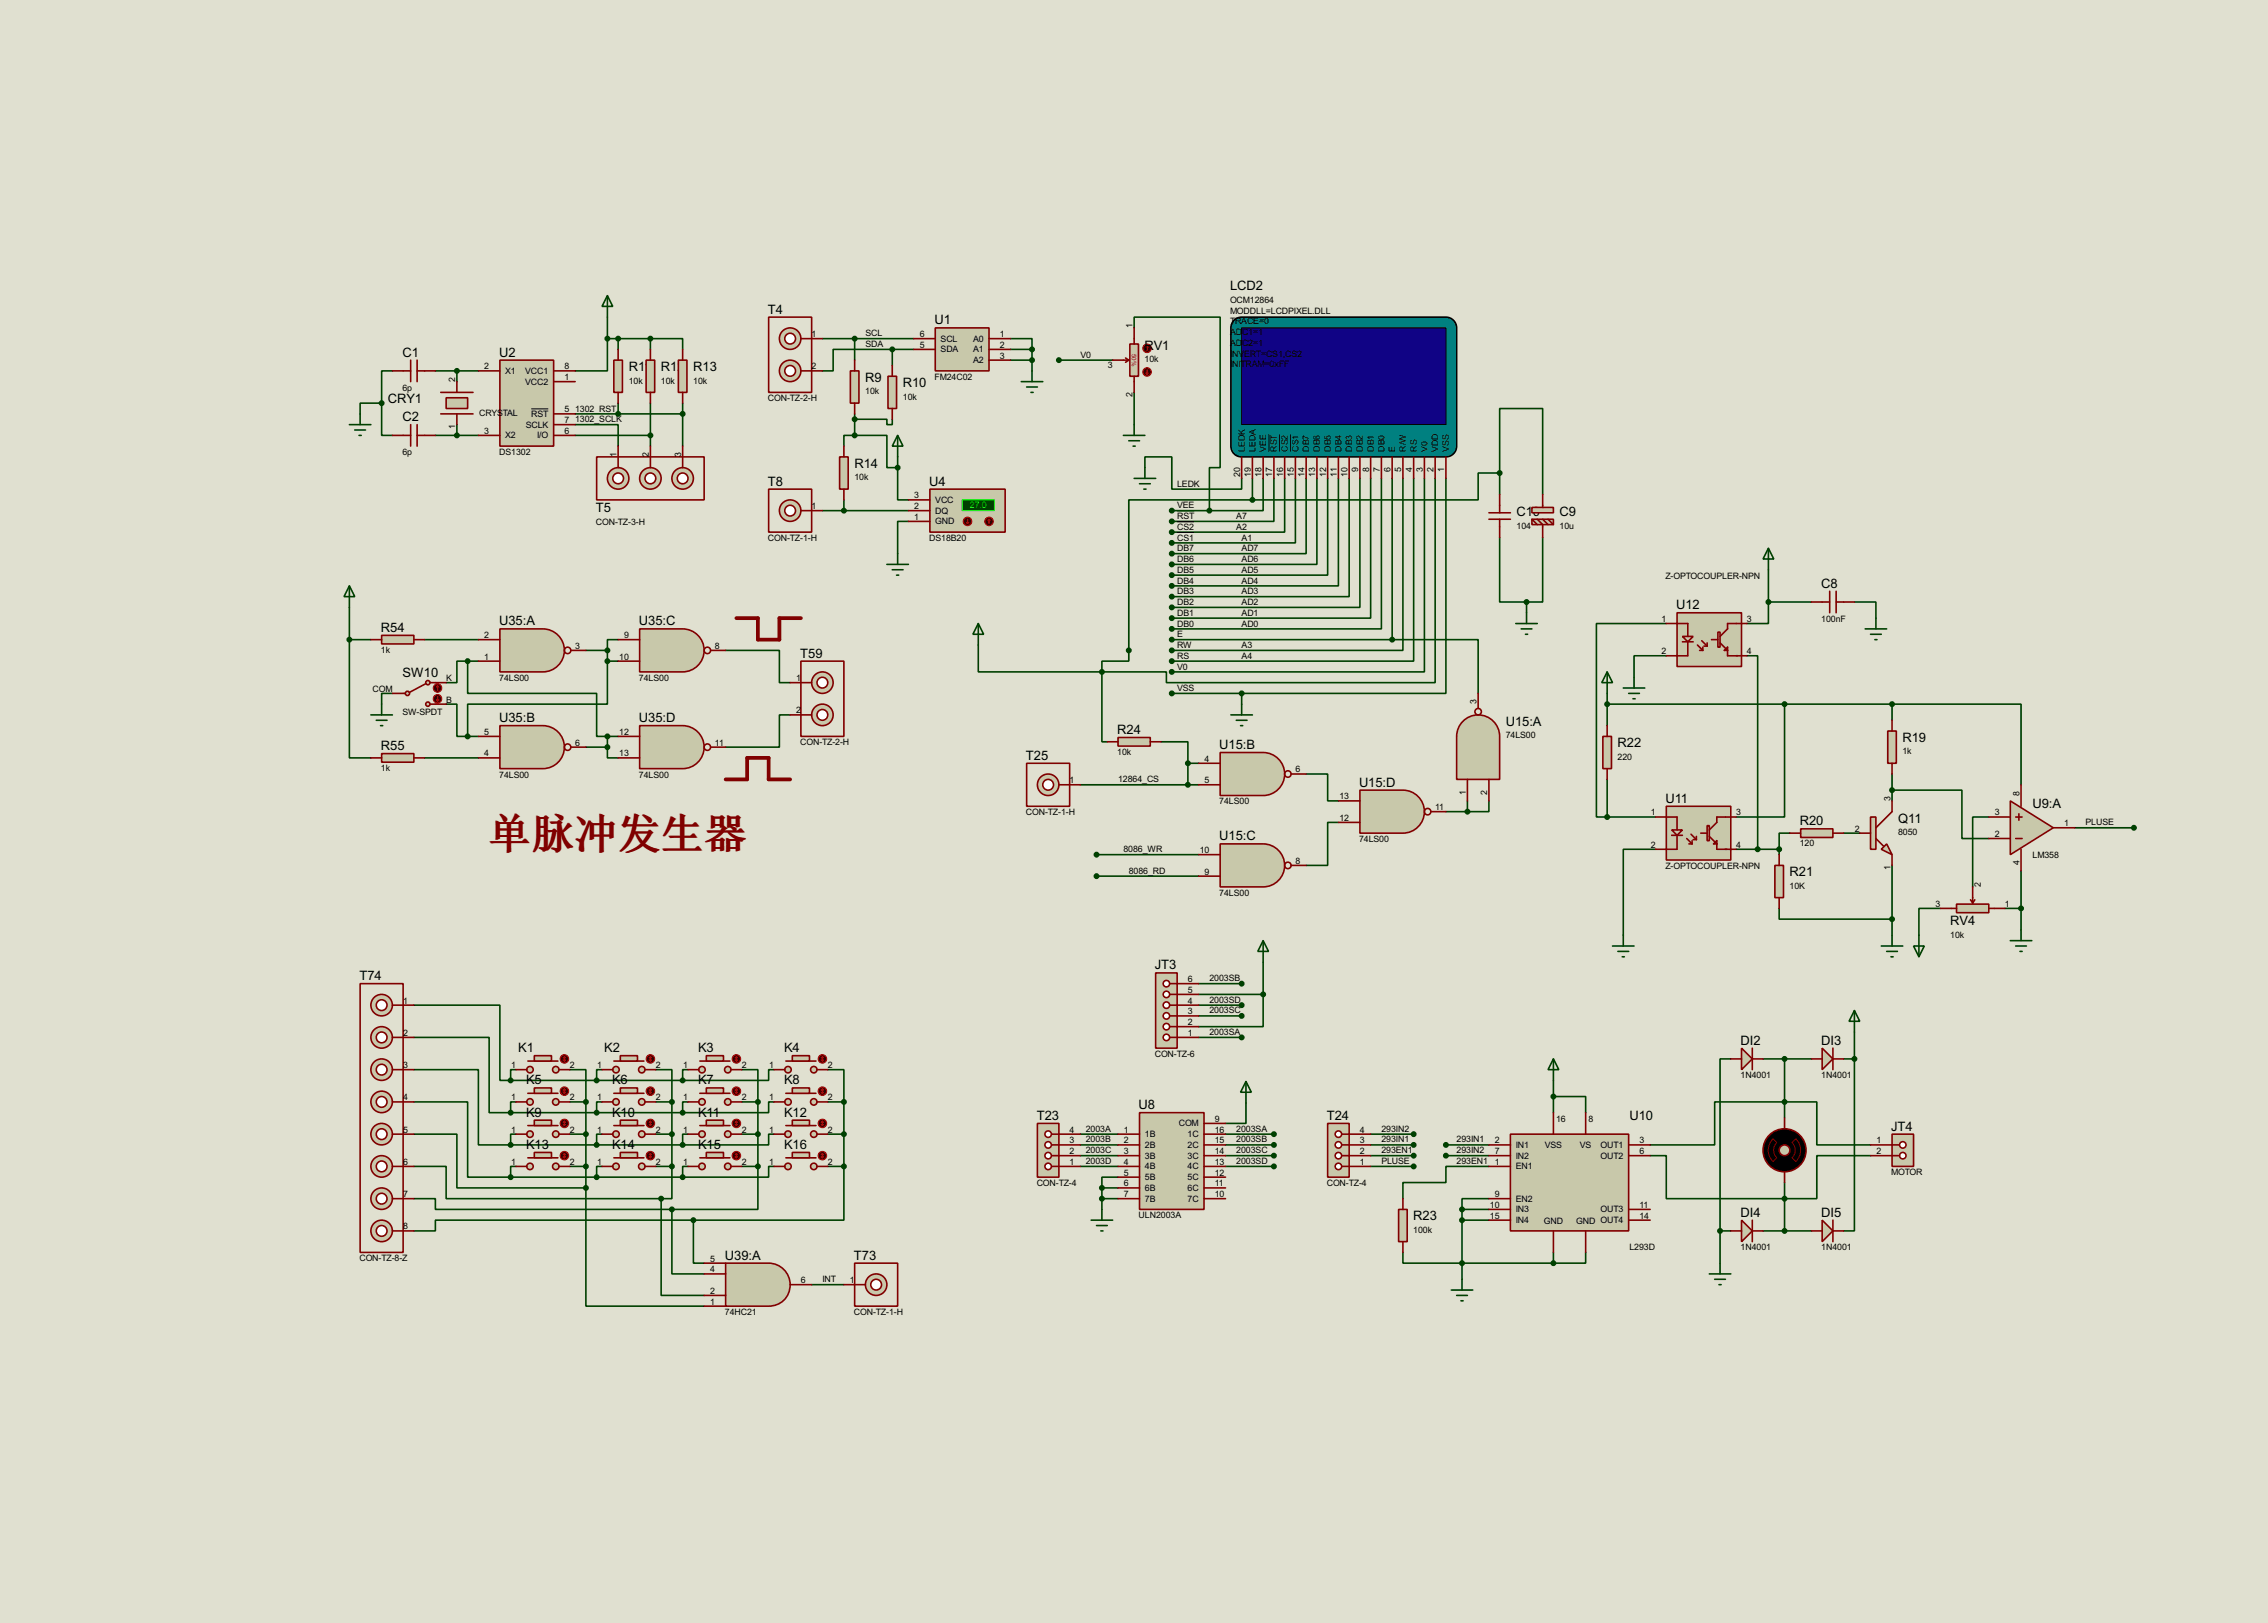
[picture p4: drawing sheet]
<svg xmlns="http://www.w3.org/2000/svg" width="536mm" height="383mm" viewBox="0 0 536 383" stroke-linecap="round" stroke-linejoin="round" font-family="sans-serif">
<defs><g id="words">
<text font-size="10.2" fill="#800000" x="115.2" y="200.5">单脉冲发生器</text>
<g font-size="3.4">
<text x="290.6" y="68.6">LCD2</text>
<text x="181.4" y="74.1">T4</text>
<text x="220.8" y="76.7">U1</text>
<text x="270.4" y="82.6">RV1</text>
<text x="95.1" y="84.3">C1</text>
<text x="117.9" y="84.3">U2</text>
<text x="148.5" y="87.7">R11</text>
<text x="156.2" y="87.7">R12</text>
<text x="163.8" y="87.7">R13</text>
<text x="91.7" y="95.3">CRY1</text>
<text x="204.4" y="90.2">R9</text>
<text x="213.3" y="91.5">R10</text>
<text x="95.1" y="99.5">C2</text>
<text x="201.9" y="110.5">R14</text>
<text x="181.4" y="114.8">T8</text>
<text x="219.5" y="114.8">U4</text>
<text x="140.8" y="121.1">T5</text>
<text x="358.3" y="122">C10</text>
<text x="368.5" y="122">C9</text>
<text x="396" y="144">U12</text>
<text x="430.3" y="138.9">C8</text>
<text x="90" y="149.3">R54</text>
<text x="117.9" y="147.8">U35:A</text>
<text x="151" y="147.8">U35:C</text>
<text x="189.1" y="155.4">T59</text>
<text x="95.1" y="160">SW10</text>
<text x="117.9" y="170.6">U35:B</text>
<text x="151" y="170.6">U35:D</text>
<text x="264" y="173.4">R24</text>
<text x="355.8" y="171.5">U15:A</text>
<text x="90" y="177.2">R55</text>
<text x="242.4" y="179.5">T25</text>
<text x="288.1" y="177">U15:B</text>
<text x="382.2" y="176.6">R22</text>
<text x="449.5" y="175.3">R19</text>
<text x="321.1" y="185.9">U15:D</text>
<text x="393.5" y="189.7">U11</text>
<text x="480.2" y="191">U9:A</text>
<text x="425.2" y="195">R20</text>
<text x="448.5" y="194.4">Q11</text>
<text x="288.1" y="198.5">U15:C</text>
<text x="422.8" y="207">R21</text>
<text x="460.8" y="218.6">RV4</text>
<text x="84.9" y="231.6">T74</text>
<text x="272.8" y="229">JT3</text>
<text x="122.4" y="248.6">K1</text>
<text x="142.7" y="248.6">K2</text>
<text x="164.9" y="248.6">K3</text>
<text x="185.3" y="248.6">K4</text>
<text x="411.3" y="246.8">DI2</text>
<text x="430.3" y="246.8">DI3</text>
<text x="124.3" y="256.2">K5</text>
<text x="144.6" y="256.2">K6</text>
<text x="164.9" y="256.2">K7</text>
<text x="185.3" y="256.2">K8</text>
<text x="124.3" y="263.8">K9</text>
<text x="144.6" y="263.8">K10</text>
<text x="164.9" y="263.8">K11</text>
<text x="185.3" y="263.8">K12</text>
<text x="269" y="262">U8</text>
<text x="244.9" y="264.6">T23</text>
<text x="313.5" y="264.6">T24</text>
<text x="385" y="264.6">U10</text>
<text x="446.8" y="267.1">JT4</text>
<text x="124.3" y="271.4">K13</text>
<text x="144.6" y="271.4">K14</text>
<text x="164.9" y="271.4">K15</text>
<text x="185.3" y="271.4">K16</text>
<text x="411.3" y="287.4">DI4</text>
<text x="430.3" y="287.4">DI5</text>
<text x="333.9" y="288.3">R23</text>
<text x="171.3" y="297.6">U39:A</text>
<text x="201.8" y="297.6">T73</text>
</g>
<g font-size="2.3">
<text x="290.6" y="71.6">OCM12864</text>
<text x="267.6" y="77.5" transform="rotate(-90 267.6 77.5)">1</text>
<text x="290.6" y="74.1">MODDLL=LCDPIXEL.DLL</text>
<text x="290.6" y="76.7">TRACE=0</text>
<text x="191.8" y="79.6">1</text>
<text x="204.5" y="79.5">SCL</text>
<text x="204.5" y="82">SDA</text>
<text x="217.3" y="79.6">6</text>
<text x="217.3" y="82.2">5</text>
<text x="222.2" y="80.7">SCL</text>
<text x="222.2" y="83.3">SDA</text>
<text x="229.9" y="80.7">A0</text>
<text x="229.9" y="83.3">A1</text>
<text x="236.2" y="79.6">1</text>
<text x="236.2" y="82.2">2</text>
<text x="290.6" y="79.2">AD</text>
<text x="290.6" y="81.7">AD</text>
<text x="293.5" y="79.2">C1=1</text>
<text x="293.5" y="81.7">C2=1</text>
<text x="114.4" y="87.2">2</text>
<text x="119.4" y="88.3">X1</text>
<text x="124.1" y="88.3">VCC1</text>
<text x="133.3" y="87.2">8</text>
<text x="133.3" y="89.8">1</text>
<text x="191.8" y="87.2">2</text>
<text x="220.8" y="89.7">FM24C02</text>
<text x="229.9" y="85.8">A2</text>
<text x="236.2" y="84.7">3</text>
<text x="255.3" y="84.5">V0</text>
<text x="261.7" y="87">3</text>
<text x="270.4" y="85.6">10k</text>
<text x="290.6" y="84.3">I</text>
<text x="290.6" y="86.8">I</text>
<text x="291.1" y="84.3">NV</text>
<text x="291.1" y="86.8">NITRAM=0xFF</text>
<text x="294" y="84.3">ERT=CS1,CS2</text>
<text x="95.1" y="92.3">6p</text>
<text x="107.6" y="90.2" transform="rotate(-90 107.6 90.2)">2</text>
<text x="124.1" y="90.9">VCC2</text>
<text x="148.5" y="90.6">10k</text>
<text x="156.2" y="90.6">10k</text>
<text x="163.8" y="90.6">10k</text>
<text x="181.4" y="94.8">CON-TZ-2-H</text>
<text x="204.4" y="93.2">10k</text>
<text x="213.3" y="94.4">10k</text>
<text x="267.6" y="93.9" transform="rotate(-90 267.6 93.9)">2</text>
<text x="107.6" y="101.5" transform="rotate(-90 107.6 101.5)">1</text>
<text x="113.2" y="98.3">CRYSTAL</text>
<text x="124.2" y="101">SCLK</text>
<text x="125.5" y="98.5">RST</text>
<text x="133.3" y="97.4">5</text>
<text x="133.3" y="99.9">7</text>
<text x="135.9" y="99.8">1302_SCLK</text>
<text x="135.9" y="97.2">1302_RST</text>
<text x="95.1" y="107.5">6p</text>
<text x="114.4" y="102.5">3</text>
<text x="117.9" y="107.5">DS1302</text>
<text x="119.4" y="103.6">X2</text>
<text x="126.9" y="103.6">I/O</text>
<text x="133.3" y="102.5">6</text>
<text x="145.7" y="107.9" transform="rotate(-90 145.7 107.9)">1</text>
<text x="153.3" y="107.9" transform="rotate(-90 153.3 107.9)">2</text>
<text x="160.9" y="107.9" transform="rotate(-90 160.9 107.9)">3</text>
<text x="294.1" y="106.7" transform="rotate(-90 294.1 106.7)">LEDK</text>
<text x="296.6" y="106.7" transform="rotate(-90 296.6 106.7)">LEDA</text>
<text x="299.2" y="106.7" transform="rotate(-90 299.2 106.7)">VEE</text>
<text x="301.7" y="106.7" transform="rotate(-90 301.7 106.7)">RST</text>
<text x="304.2" y="106.7" transform="rotate(-90 304.2 106.7)">CS2</text>
<text x="306.8" y="106.7" transform="rotate(-90 306.8 106.7)">CS1</text>
<text x="309.3" y="106.7" transform="rotate(-90 309.3 106.7)">DB7</text>
<text x="311.9" y="106.7" transform="rotate(-90 311.9 106.7)">DB6</text>
<text x="314.4" y="106.7" transform="rotate(-90 314.4 106.7)">DB5</text>
<text x="316.9" y="106.7" transform="rotate(-90 316.9 106.7)">DB4</text>
<text x="319.5" y="106.7" transform="rotate(-90 319.5 106.7)">DB3</text>
<text x="322" y="106.7" transform="rotate(-90 322 106.7)">DB2</text>
<text x="324.6" y="106.7" transform="rotate(-90 324.6 106.7)">DB1</text>
<text x="327.1" y="106.7" transform="rotate(-90 327.1 106.7)">DB0</text>
<text x="329.6" y="106.7" transform="rotate(-90 329.6 106.7)">E</text>
<text x="332.2" y="106.7" transform="rotate(-90 332.2 106.7)">R/W</text>
<text x="334.7" y="106.7" transform="rotate(-90 334.7 106.7)">RS</text>
<text x="337.3" y="106.7" transform="rotate(-90 337.3 106.7)">V0</text>
<text x="339.8" y="106.7" transform="rotate(-90 339.8 106.7)">VDD</text>
<text x="342.3" y="106.7" transform="rotate(-90 342.3 106.7)">VSS</text>
<text x="201.9" y="113.5">10k</text>
<text x="293" y="112.8" transform="rotate(-90 293 112.8)">20</text>
<text x="295.5" y="112.8" transform="rotate(-90 295.5 112.8)">19</text>
<text x="298.1" y="112.8" transform="rotate(-90 298.1 112.8)">18</text>
<text x="300.6" y="112.8" transform="rotate(-90 300.6 112.8)">17</text>
<text x="303.1" y="112.8" transform="rotate(-90 303.1 112.8)">16</text>
<text x="305.7" y="112.8" transform="rotate(-90 305.7 112.8)">15</text>
<text x="308.2" y="112.8" transform="rotate(-90 308.2 112.8)">14</text>
<text x="310.8" y="112.8" transform="rotate(-90 310.8 112.8)">13</text>
<text x="313.3" y="112.8" transform="rotate(-90 313.3 112.8)">12</text>
<text x="315.8" y="112.6" transform="rotate(-90 315.8 112.6)">11</text>
<text x="318.4" y="112.8" transform="rotate(-90 318.4 112.8)">10</text>
<text x="320.9" y="111.6" transform="rotate(-90 320.9 111.6)">9</text>
<text x="323.5" y="111.6" transform="rotate(-90 323.5 111.6)">8</text>
<text x="326" y="111.6" transform="rotate(-90 326 111.6)">7</text>
<text x="328.5" y="111.6" transform="rotate(-90 328.5 111.6)">6</text>
<text x="331.1" y="111.6" transform="rotate(-90 331.1 111.6)">5</text>
<text x="333.6" y="111.6" transform="rotate(-90 333.6 111.6)">4</text>
<text x="336.2" y="111.6" transform="rotate(-90 336.2 111.6)">3</text>
<text x="338.7" y="111.6" transform="rotate(-90 338.7 111.6)">2</text>
<text x="341.2" y="111.6" transform="rotate(-90 341.2 111.6)">1</text>
<text x="216" y="117.7">3</text>
<text x="221" y="118.8">VCC</text>
<text x="278.1" y="115">LEDK</text>
<text x="140.8" y="124">CON-TZ-3-H</text>
<text x="191.8" y="120.3">1</text>
<text x="216" y="120.3">2</text>
<text x="216" y="122.8">1</text>
<text x="221" y="121.4">DQ</text>
<text x="221" y="123.9">GND</text>
<text x="278.1" y="122.6">RST</text>
<text x="278.1" y="125.2">CS2</text>
<text x="278.1" y="120.1">VEE</text>
<text x="292.1" y="122.6">A7</text>
<text x="292.1" y="125.2">A2</text>
<text x="358.3" y="124.9">104</text>
<text x="368.5" y="124.9">10u</text>
<text x="181.4" y="127.8">CON-TZ-1-H</text>
<text x="219.5" y="127.8">DS18B20</text>
<text x="278.1" y="127.7">CS1</text>
<text x="278.1" y="130.3">DB7</text>
<text x="293.4" y="127.7">A1</text>
<text x="293.4" y="130.3">AD7</text>
<text x="278.1" y="137.9">DB4</text>
<text x="278.1" y="135.3">DB5</text>
<text x="278.1" y="132.8">DB6</text>
<text x="293.4" y="137.9">AD4</text>
<text x="293.4" y="135.3">AD5</text>
<text x="293.4" y="132.8">AD6</text>
<text x="393.5" y="136.7">Z-OPTOCOUPLER-NPN</text>
<text x="278.1" y="143">DB2</text>
<text x="278.1" y="140.4">DB3</text>
<text x="293.4" y="143">AD2</text>
<text x="293.4" y="140.4">AD3</text>
<text x="278.1" y="148">DB0</text>
<text x="278.1" y="145.5">DB1</text>
<text x="293.4" y="148">AD0</text>
<text x="293.4" y="145.5">AD1</text>
<text x="392.6" y="146.9">1</text>
<text x="412.7" y="146.9">3</text>
<text x="430.3" y="146.9">100nF</text>
<text x="90" y="154.3">1k</text>
<text x="114.4" y="155.8">1</text>
<text x="114.4" y="150.7">2</text>
<text x="135.9" y="153.3">3</text>
<text x="146.3" y="155.8">10</text>
<text x="147.4" y="150.7">9</text>
<text x="168.9" y="153.3">8</text>
<text x="278.1" y="155.7">RS</text>
<text x="278.1" y="153.1">RW</text>
<text x="278.1" y="150.6">E</text>
<text x="293.4" y="155.7">A4</text>
<text x="293.4" y="153.1">A3</text>
<text x="392.6" y="154.6">2</text>
<text x="412.7" y="154.6">4</text>
<text x="105.4" y="160.9">K</text>
<text x="117.9" y="160.9">74LS00</text>
<text x="151" y="160.9">74LS00</text>
<text x="188.1" y="160.9">1</text>
<text x="278.1" y="158.2">V0</text>
<text x="88" y="163.4">COM</text>
<text x="105.4" y="166">B</text>
<text x="278.1" y="163.3">VSS</text>
<text x="348.9" y="166.4" transform="rotate(-90 348.9 166.4)">3</text>
<text x="95.1" y="169">SW-SPDT</text>
<text x="114.4" y="173.6">5</text>
<text x="146.3" y="173.6">12</text>
<text x="188.1" y="168.5">2</text>
<text x="114.4" y="178.7">4</text>
<text x="135.9" y="176.1">6</text>
<text x="146.3" y="178.7">13</text>
<text x="168.9" y="176.1">11</text>
<text x="189.1" y="176.1">CON-TZ-2-H</text>
<text x="264" y="178.4">10k</text>
<text x="284.6" y="180">4</text>
<text x="355.8" y="174.5">74LS00</text>
<text x="382.2" y="179.5">220</text>
<text x="449.5" y="178.3">1k</text>
<text x="90" y="182.2">1k</text>
<text x="117.9" y="183.7">74LS00</text>
<text x="151" y="183.7">74LS00</text>
<text x="252.7" y="185">1</text>
<text x="264.2" y="184.9">12864_CS</text>
<text x="284.6" y="185">5</text>
<text x="306.1" y="182.5">6</text>
<text x="288.1" y="190.1">74LS00</text>
<text x="316.5" y="188.8">13</text>
<text x="339.1" y="191.4">11</text>
<text x="346.3" y="187.8" transform="rotate(-90 346.3 187.8)">1</text>
<text x="351.4" y="187.8" transform="rotate(-90 351.4 187.8)">2</text>
<text x="446.7" y="189.2" transform="rotate(-90 446.7 189.2)">3</text>
<text x="477.1" y="188" transform="rotate(-90 477.1 188)">8</text>
<text x="242.4" y="192.6">CON-TZ-1-H</text>
<text x="316.5" y="193.9">12</text>
<text x="390" y="192.7">1</text>
<text x="410.2" y="192.7">3</text>
<text x="438.3" y="196.5">2</text>
<text x="448.5" y="197.3">8050</text>
<text x="471.3" y="192.7">3</text>
<text x="471.3" y="197.7">2</text>
<text x="487.7" y="195.2">1</text>
<text x="492.8" y="195">PLUSE</text>
<text x="265.4" y="201.3">8086_WR</text>
<text x="283.5" y="201.5">10</text>
<text x="321.1" y="198.9">74LS00</text>
<text x="390" y="200.3">2</text>
<text x="410.2" y="200.3">4</text>
<text x="425.2" y="199.9">120</text>
<text x="480.2" y="202.7">LM358</text>
<text x="266.7" y="206.4">8086_RD</text>
<text x="284.6" y="206.6">9</text>
<text x="306.1" y="204.1">8</text>
<text x="393.5" y="205.3">Z-OPTOCOUPLER-NPN</text>
<text x="422.8" y="210">10K</text>
<text x="446.7" y="205.6" transform="rotate(-90 446.7 205.6)">1</text>
<text x="468" y="209.6" transform="rotate(-90 468 209.6)">2</text>
<text x="477.1" y="204.3" transform="rotate(-90 477.1 204.3)">4</text>
<text x="288.1" y="211.6">74LS00</text>
<text x="457.3" y="214.2">3</text>
<text x="473.7" y="214.2">1</text>
<text x="460.8" y="221.5">10k</text>
<text x="280.7" y="232">6</text>
<text x="285.8" y="231.8">2003SB</text>
<text x="95.2" y="237.1">1</text>
<text x="280.7" y="239.6">3</text>
<text x="280.7" y="237.1">4</text>
<text x="280.7" y="234.6">5</text>
<text x="285.8" y="236.9">2003SD</text>
<text x="285.8" y="239.4">2003SC</text>
<text x="95.2" y="244.7">2</text>
<text x="280.7" y="244.7">1</text>
<text x="280.7" y="242.2">2</text>
<text x="285.8" y="244.5">2003SA</text>
<text x="272.8" y="249.7">CON-TZ-6</text>
<text x="95.2" y="252.3">3</text>
<text x="120.8" y="252.3">1</text>
<text x="134.6" y="252.3">2</text>
<text x="141.1" y="252.3">1</text>
<text x="154.9" y="252.3">2</text>
<text x="161.4" y="252.3">1</text>
<text x="175.3" y="252.3">2</text>
<text x="181.7" y="252.3">1</text>
<text x="195.6" y="252.3">2</text>
<text x="411.3" y="254.8">1N4001</text>
<text x="430.3" y="254.8">1N4001</text>
<text x="95.2" y="260">4</text>
<text x="120.8" y="260">1</text>
<text x="134.6" y="260">2</text>
<text x="141.1" y="260">1</text>
<text x="154.9" y="260">2</text>
<text x="161.4" y="260">1</text>
<text x="175.3" y="260">2</text>
<text x="181.7" y="260">1</text>
<text x="195.6" y="260">2</text>
<text x="95.2" y="267.6">5</text>
<text x="120.8" y="267.6">1</text>
<text x="134.6" y="267.6">2</text>
<text x="141.1" y="267.6">1</text>
<text x="154.9" y="267.6">2</text>
<text x="161.4" y="267.6">1</text>
<text x="175.3" y="267.6">2</text>
<text x="181.7" y="267.6">1</text>
<text x="195.6" y="267.6">2</text>
<text x="252.7" y="267.6">4</text>
<text x="256.5" y="267.4">2003A</text>
<text x="256.5" y="269.9">2003B</text>
<text x="265.6" y="267.6">1</text>
<text x="270.5" y="268.7">1B</text>
<text x="278.5" y="266.1">COM</text>
<text x="280.6" y="268.7">1C</text>
<text x="287" y="267.6">16</text>
<text x="287" y="265">9</text>
<text x="292.1" y="267.4">2003SA</text>
<text x="292.1" y="269.9">2003SB</text>
<text x="321.3" y="267.6">4</text>
<text x="326.4" y="269.9">293IN1</text>
<text x="326.4" y="267.4">293IN2</text>
<text x="344.2" y="269.9">293IN1</text>
<text x="367.7" y="265">16</text>
<text x="375.3" y="265">8</text>
<text x="95.2" y="275.2">6</text>
<text x="120.8" y="275.2">1</text>
<text x="134.6" y="275.2">2</text>
<text x="141.1" y="275.2">1</text>
<text x="154.9" y="275.2">2</text>
<text x="161.4" y="275.2">1</text>
<text x="175.3" y="275.2">2</text>
<text x="181.7" y="275.2">1</text>
<text x="195.6" y="275.2">2</text>
<text x="252.7" y="275.2">1</text>
<text x="252.7" y="272.7">2</text>
<text x="252.7" y="270.1">3</text>
<text x="256.5" y="272.5">2003C</text>
<text x="256.5" y="275">2003D</text>
<text x="265.6" y="270.1">2</text>
<text x="265.6" y="272.7">3</text>
<text x="265.6" y="275.2">4</text>
<text x="270.5" y="271.2">2B</text>
<text x="270.5" y="273.8">3B</text>
<text x="280.6" y="271.2">2C</text>
<text x="280.6" y="273.8">3C</text>
<text x="287" y="270.1">15</text>
<text x="287" y="272.7">14</text>
<text x="287" y="275.2">13</text>
<text x="292.1" y="272.5">2003SC</text>
<text x="292.1" y="275">2003SD</text>
<text x="321.3" y="275.2">1</text>
<text x="321.3" y="272.7">2</text>
<text x="321.3" y="270.1">3</text>
<text x="326.4" y="275">PLUSE</text>
<text x="326.4" y="272.5">293EN1</text>
<text x="344.2" y="272.5">293IN2</text>
<text x="344.2" y="275">293EN1</text>
<text x="353.2" y="270.1">2</text>
<text x="353.2" y="272.7">7</text>
<text x="353.2" y="275.2">1</text>
<text x="358.1" y="271.2">IN1</text>
<text x="358.1" y="273.8">IN2</text>
<text x="365" y="271.1">VSS</text>
<text x="373.3" y="271.1">VS</text>
<text x="378.2" y="271.2">OUT1</text>
<text x="378.2" y="273.8">OUT2</text>
<text x="387.3" y="270.1">3</text>
<text x="387.3" y="272.7">6</text>
<text x="443.4" y="270.1">1</text>
<text x="443.4" y="272.7">2</text>
<text x="244.9" y="280.2">CON-TZ-4</text>
<text x="265.6" y="277.7">5</text>
<text x="265.6" y="280.3">6</text>
<text x="270.5" y="276.3">4B</text>
<text x="270.5" y="278.8">5B</text>
<text x="270.5" y="281.4">6B</text>
<text x="280.6" y="276.3">4C</text>
<text x="280.6" y="278.8">5C</text>
<text x="280.6" y="281.4">6C</text>
<text x="287" y="277.7">12</text>
<text x="287" y="280.3">11</text>
<text x="313.5" y="280.2">CON-TZ-4</text>
<text x="358.1" y="276.3">EN1</text>
<text x="446.8" y="277.7">MOTOR</text>
<text x="95.2" y="282.8">7</text>
<text x="265.6" y="282.8">7</text>
<text x="269" y="287.8">ULN2003A</text>
<text x="270.5" y="283.9">7B</text>
<text x="280.6" y="283.9">7C</text>
<text x="287" y="282.8">10</text>
<text x="352" y="285.4">10</text>
<text x="352" y="287.9">15</text>
<text x="353.2" y="282.8">9</text>
<text x="358.1" y="286.5">IN3</text>
<text x="358.1" y="283.9">EN2</text>
<text x="378.2" y="286.5">OUT3</text>
<text x="387.3" y="285.4">11</text>
<text x="387.3" y="287.9">14</text>
<text x="95.2" y="290.4">8</text>
<text x="333.9" y="291.3">100k</text>
<text x="358.1" y="289">IN4</text>
<text x="364.8" y="289.2">GND</text>
<text x="372.4" y="289.2">GND OUT4</text>
<text x="84.9" y="298">CON-TZ-8-Z</text>
<text x="167.8" y="298.1">5</text>
<text x="385" y="295.4">L293D</text>
<text x="411.3" y="295.4">1N4001</text>
<text x="430.3" y="295.4">1N4001</text>
<text x="167.8" y="305.7">2</text>
<text x="167.8" y="300.6">4</text>
<text x="189.2" y="303.1">6</text>
<text x="194.3" y="302.9">INT</text>
<text x="200.8" y="303.1">1</text>
<text x="167.8" y="308.2">1</text>
<text x="171.3" y="310.7">74HC21</text>
<text x="201.8" y="310.7">CON-TZ-1-H</text>
</g>
<text font-size="2.3" fill="#0f0" x="229.2" y="120.1">27.0</text>
<text font-size="1.7" fill="#c00000" x="267.5" y="83.7" transform="rotate(90 267.5 83.7)">50%</text>
</g></defs>
<path d="M0 0h535.9v383.5h-535.9z" fill="#e0e0d0"/>
<g fill="none" stroke="#004000" stroke-width=".38">
<path d="M143.5 74.9v5.1M268 77.5v-2.6h20.3v35.6h-2.6v10.1M90.2 95.2v7.7h2.5M90.2 95.2h-5.1v2.6M92.7 87.6h-2.5v7.6M102.9 87.6h10.1M107.9 87.6v2.6M135.9 97.8h25.4M143.5 80v7.6h-7.6M143.5 80h10.2M146 80v2.5M146 95.2v2.6"/>
<path d="M153.7 80h7.6v2.5M153.7 80v2.5M153.7 95.2v10.2M161.3 95.2v10.2M194.3 80h21.6M201.9 99.1h7.6v1.2h1.3v-1.2M201.9 80v5.1M201.9 97.8v5.1M210.8 82.5h-14v5.1h-2.5M210.8 82.5h5.1M210.8 82.5v3.9M238.8 80h5v2.5"/>
<path d="M238.8 82.5h5M238.8 85.1h5M243.8 82.5v5.1M250.2 85.1h12.7M268 92.7v7.6M102.9 102.9h10.1M107.9 100.3v2.6M135.9 100.3h10.1v5.1M135.9 102.9h17.8M199.4 118.1v2.5M201.9 102.9h-2.5v2.5M201.9 102.9h7.6v7.6h2.6"/>
<path d="M212.1 110.5v7.6h2.5M212.1 107.9v2.6M270.5 110.5v-2.6h6.4v7.7h16.5v-2.6M295.9 118.1h-29.2v38.1h-6.4v2.5M295.9 113v5.1M298.4 113v7.6h-12.7M301 113v10.2h-24.1M303.5 113v12.7h-26.6M306.1 113v15.3h-29.2M308.6 113v17.8h-31.7M311.1 113v20.3h-34.2M313.7 113v22.9h-36.8"/>
<path d="M316.2 113v25.4h-39.3M318.8 113v28h-41.9M321.3 113v30.5h-44.4M323.8 113v33h-46.9M326.4 113v35.6h-49.5M328.9 113v38.1M331.5 113v40.7h-54.6M334 113v43.2h-57.1M336.5 113v45.7h-59.6M339.1 113v48.3h-63.5v-2.6h-15.3M341.6 113v50.8h-48.2M354.3 111.8v-15.3h10.2v20.3"/>
<path d="M354.3 111.8h-5.1v6.3h-53.3M354.3 111.8v5M194.3 120.6h20.3M214.6 123.2h-2.5v7.6M276.9 120.6h8.8M354.3 127v15.2h6.4M364.5 127v15.2h-3.8M417.8 134.6v7.6M82.5 151.1v28h5.1M82.5 151.1h5.1M82.5 143.5v7.6M100.3 151.1h12.7"/>
<path d="M110.5 156.2v7.6h30.5v10.2h2.5M110.5 156.2h-2.6v5.1h-2.5M110.5 156.2h2.5M138.4 153.7h5.1M143.5 156.2v10.2h-33v7.6M143.5 153.7v2.5M143.5 156.2h2.5M146 151.1h-2.5v2.6M171.4 153.7h12.7v7.6h2.6M231.1 152.4v6.3h29.2M260.3 158.7v16.6h1.3M276.9 151.1h52"/>
<path d="M328.9 151.1h20.3v12.7M360.7 142.2v2.6M393.7 154.9h-7.6v5.1M393.7 147.3h-16.5v45.7h2.5M412.7 154.9h2.6v45.8M417.8 142.2v5.1h-5.1M417.8 142.2h10.2M438.1 142.2h5.1v3.8M92.7 163.8h-2.5v2.6M100.3 179.1h12.7M105.4 166.4h2.5v7.6h2.6M110.5 174h2.5"/>
<path d="M138.4 176.5h5.1M143.5 176.5v2.6h2.5M143.5 174v2.5M143.5 174h2.5M186.7 168.9h-2.6v7.6h-12.7M274.3 175.3h6.4v5M276.9 163.8h16.5M293.4 163.8v2.6M379.7 163.8v7.6M379.7 166.4h67.3M421.6 166.4v26.6h-11.4M447 166.4h30.5v19"/>
<path d="M447 166.4v3.8M255.3 185.4h27.9M280.7 180.3h2.5M280.7 180.3v5.1M308.6 182.9h5.1v6.3h2.5M316.2 194.3h-2.5v10.2h-5.1M341.6 191.8h5.1M346.7 189.2v2.6M351.8 189.2v2.6h-5.1M379.7 184.1v8.9M379.7 193h11.5M422.9 196.8h-2.5v3.9"/>
<path d="M435.6 196.8h3.8M447 186.7h16.5v11.4h6.4M447 182.9v6.3M469.9 193h-3.8v16.5M490.2 195.6h14M259.1 201.9h24.1M259.1 207h24.1M391.2 200.7h-7.7v20.3M410.2 200.7h10.2M420.4 214.6v2.6h26.6M420.4 200.7v1.2M447 204.5v16.5"/>
<path d="M458.5 214.6h-5.1v6.4M473.7 214.6h3.8M477.5 205.7v14M97.8 237.5h20.3v17.8h2.5M283.2 232.4h10.2M283.2 237.5h10.2M283.2 234.9h15.2M298.4 234.9v7.7h-15.2M298.4 227.3v7.6M97.8 252.7h15.2v17.8h7.6M97.8 245.1h17.8v17.8h5M120.6 255.3h40.7"/>
<path d="M121.9 252.7h-1.3v2.6M134.6 252.7h3.8v7.6M142.2 252.7h-1.2v2.6M154.9 252.7h3.8v7.6M162.6 252.7h-1.3v2.6M175.3 252.7h3.8v7.6M182.9 252.7h-1.3v2.6h-20.3M195.6 252.7h3.8v7.6M283.2 240h10.2M283.2 245.1h10.2M367 259.1h7.6v3.8M367 255.3v7.6"/>
<path d="M408.9 250.2h-2.5v40.6M416.6 250.2h11.4M421.6 250.2v14M435.6 250.2h2.5M438.1 250.2v40.6h-2.5M438.1 243.8v6.4M97.8 260.3h12.7v17.8h10.1M97.8 275.6h7.6v7.6h50.8M97.8 268h10.1v12.7h30.5M120.6 278.1h40.7M120.6 270.5h40.7M120.6 262.9h40.7"/>
<path d="M121.9 268h-1.3v2.5M121.9 275.6h-1.3v2.5M121.9 260.3h-1.3v2.6M134.6 260.3h3.8M134.6 268h3.8M134.6 275.6h3.8M138.4 260.3v20.4M142.2 275.6h-1.2v2.5M142.2 268h-1.2v2.5M142.2 260.3h-1.2v2.6M154.9 260.3h3.8M154.9 268h3.8"/>
<path d="M154.9 275.6h3.8M158.7 275.6v7.6h-2.5M158.7 260.3v15.3M162.6 260.3h-1.3v2.6M162.6 268h-1.3v2.5M162.6 275.6h-1.3v2.5M175.3 260.3h3.8M175.3 268h3.8M175.3 275.6h3.8M179.1 275.6v10.1h-20.4M179.1 260.3v15.3M182.9 260.3h-1.3v2.6h-20.3"/>
<path d="M182.9 268h-1.3v2.5h-20.3M182.9 275.6h-1.3v2.5h-20.3M195.6 260.3h3.8M195.6 268h3.8M195.6 275.6h3.8M199.4 275.6v12.7h-35.6M199.4 260.3v15.3M255.3 268h8.9M255.3 275.6h8.9M255.3 270.5h8.9M255.3 273h8.9M264.2 278.1h-3.9v2.6"/>
<path d="M289.6 268h11.4M289.6 275.6h11.4M289.6 270.5h11.4M289.6 273h11.4M294.4 260.6v4.8h-4.8M323.8 268h10.2M323.8 275.6h10.2M323.8 270.5h10.2M323.8 273h10.2M341.6 270.5h10.2M341.6 273h10.2M351.8 275.6h-10.2v3.8h-10.1v3.8"/>
<path d="M389.9 273h3.8v10.2h35.6v-10.2h12.7M389.9 270.5h15.2v-10.2h24.2v10.2h12.7M421.6 279.4v11.4M97.8 283.2h5.1v2.5h55.8M138.4 280.7v27.9h28M156.2 283.2v22.9h10.2M158.7 285.7v15.3h7.7M163.8 288.3h-60.9v2.5h-5.1M163.8 288.3v10.1h2.6M260.3 280.7h3.9M260.3 280.7v5M260.3 283.2h3.9"/>
<path d="M331.5 295.9v2.5h35.5M345.4 285.7h6.4M345.4 285.7v16.6M345.4 288.3h6.4M351.8 283.2h-6.4v2.5M367 295.9v2.5M374.6 295.9v2.5h-7.6M406.4 290.8h2.5M406.4 290.8v7.6M416.6 290.8h11.4M191.8 303.5h7.6"/>
</g>
<path d="M278.1 120.7h4.1M278.1 123.3h4M278.1 125.8h4" fill="none" stroke="#000" stroke-width=".24"/>
<path d="M118.1 85.1h12.7v20.3h-12.7z" fill="#c8c8aa" stroke="#800000" stroke-width=".38"/>
<path d="M104.1 97.8h7.7M104.1 92.7h7.7M113 87.6h5.1M130.8 97.8h5.1M130.8 87.6h5.1M130.8 90.2h5.1M113 102.9h5.1M130.8 100.3h5.1M130.8 102.9h5.1" fill="none" stroke="#800000" stroke-width=".38"/>
<path d="M125.5 96.6h4" fill="none" stroke="#000" stroke-width=".24"/>
<path d="M105.4 94h5.1v2.5h-5.1z" fill="#c8c8aa" stroke="#800000" stroke-width=".38"/>
<path d="M92.7 87.6h4.3M97 85.1v5.1M98.6 85.1v5.1M98.6 87.6h4.3M107.9 90.2v2.5M107.9 97.8v2.5M92.7 102.9h4.3M97 100.3v5.1M98.6 100.3v5.1M98.6 102.9h4.3" fill="none" stroke="#800000" stroke-width=".38"/>
<g fill="#004000" stroke="#004000" stroke-width=".38">
<circle cx="107.9" cy="102.9" r=".51"/>
<circle cx="107.9" cy="87.6" r=".51"/>
<circle cx="90.2" cy="95.2" r=".51"/>
</g>
<path d="M143.5 69.8l1.3 2.6h-2.6zM143.5 69.8v5.1M85.1 97.8v2.5M82.5 100.3h5.1M83.8 101.6h2.6M84.8 102.9h.5" fill="none" stroke="#004000" stroke-width=".38"/>
<path d="M145 85.1h2.1v7.6h-2.1z" fill="#c8c8aa" stroke="#800000" stroke-width=".38"/>
<path d="M146 82.5v2.6M146 92.7v2.5" fill="none" stroke="#800000" stroke-width=".38"/>
<path d="M152.7 85.1h2v7.6h-2z" fill="#c8c8aa" stroke="#800000" stroke-width=".38"/>
<path d="M153.7 82.5v2.6M153.7 92.7v2.5" fill="none" stroke="#800000" stroke-width=".38"/>
<path d="M160.3 85.1h2v7.6h-2z" fill="#c8c8aa" stroke="#800000" stroke-width=".38"/>
<path d="M161.3 82.5v2.6M161.3 92.7v2.5" fill="none" stroke="#800000" stroke-width=".38"/>
<g fill="#004000" stroke="#004000" stroke-width=".38">
<circle cx="143.5" cy="80" r=".51"/>
<circle cx="146" cy="80" r=".51"/>
<circle cx="153.7" cy="80" r=".51"/>
</g>
<circle cx="146" cy="113" r="2.54" fill="#c8c8aa" stroke="#800000" stroke-width=".38"/>
<circle cx="146" cy="113" r="1.27" fill="#feffff" stroke="#800000" stroke-width=".38"/>
<circle cx="153.7" cy="113" r="2.54" fill="#c8c8aa" stroke="#800000" stroke-width=".38"/>
<circle cx="153.7" cy="113" r="1.27" fill="#feffff" stroke="#800000" stroke-width=".38"/>
<circle cx="161.3" cy="113" r="2.54" fill="#c8c8aa" stroke="#800000" stroke-width=".38"/>
<circle cx="161.3" cy="113" r="1.27" fill="#feffff" stroke="#800000" stroke-width=".38"/>
<path d="M141 107.9h25.4v10.2h-25.4zM146 105.4v5.1M153.7 105.4v5.1M161.3 105.4v5.1" fill="none" stroke="#800000" stroke-width=".38"/>
<path d="M221 77.5h12.7v10.1h-12.7z" fill="#c8c8aa" stroke="#800000" stroke-width=".38"/>
<path d="M215.9 80h5.1M215.9 82.5h5.1M233.7 80h5.1M233.7 82.5h5.1M233.7 85.1h5.1" fill="none" stroke="#800000" stroke-width=".38"/>
<circle cx="186.7" cy="80" r="2.54" fill="#c8c8aa" stroke="#800000" stroke-width=".38"/>
<circle cx="186.7" cy="80" r="1.27" fill="#feffff" stroke="#800000" stroke-width=".38"/>
<circle cx="186.7" cy="87.6" r="2.54" fill="#c8c8aa" stroke="#800000" stroke-width=".38"/>
<circle cx="186.7" cy="87.6" r="1.27" fill="#feffff" stroke="#800000" stroke-width=".38"/>
<path d="M181.6 74.9h10.2v17.8h-10.2zM189.2 80h5.1M189.2 87.6h5.1" fill="none" stroke="#800000" stroke-width=".38"/>
<path d="M241.3 90.2h5.1M242.6 91.4h2.5M243.6 92.7h.5M243.8 87.6v2.6" fill="none" stroke="#004000" stroke-width=".38"/>
<g fill="#004000" stroke="#004000" stroke-width=".38">
<circle cx="243.8" cy="82.5" r=".51"/>
<circle cx="243.8" cy="85.1" r=".51"/>
</g>
<path d="M219.7 115.6h17.8v10.1h-17.8z" fill="#c8c8aa" stroke="#800000" stroke-width=".38"/>
<path d="M227.3 118.1h7.6v2.5h-7.6z" fill="#004000" stroke="#0f0" stroke-width=".24"/>
<path d="M214.6 118.1h5.1M214.6 120.6h5.1M214.6 123.2h5.1" fill="none" stroke="#800000" stroke-width=".38"/>
<circle cx="233.7" cy="123.2" r="1.02" fill="#400000" stroke="#f00" stroke-width=".24"/>
<path d="M233.7 122.7l-.3 .2M233.7 122.7l.2 .2M233.7 122.7v1" fill="none" stroke="#f00" stroke-width=".24"/>
<circle cx="228.6" cy="123.2" r="1.02" fill="#400000" stroke="#f00" stroke-width=".24"/>
<path d="M228.3 123.4l.3 .3M228.6 122.7v1M228.9 123.4l-.3 .3" fill="none" stroke="#f00" stroke-width=".24"/>
<path d="M212.1 102.9l1.3 2.5h-2.6zM212.1 102.9v5M209.5 133.3h5.1M210.8 134.6h2.6M211.8 135.9h.5M212.1 130.8v2.5" fill="none" stroke="#004000" stroke-width=".38"/>
<circle cx="186.7" cy="120.7" r="2.54" fill="#c8c8aa" stroke="#800000" stroke-width=".38"/>
<circle cx="186.7" cy="120.7" r="1.27" fill="#feffff" stroke="#800000" stroke-width=".38"/>
<path d="M181.6 115.6h10.2v10.1h-10.2zM189.2 120.6h5.1" fill="none" stroke="#800000" stroke-width=".38"/>
<path d="M198.4 107.9h2v7.7h-2z" fill="#c8c8aa" stroke="#800000" stroke-width=".38"/>
<path d="M199.4 105.4v2.5M199.4 115.6v2.5" fill="none" stroke="#800000" stroke-width=".38"/>
<g fill="#004000" stroke="#004000" stroke-width=".38">
<circle cx="199.4" cy="120.6" r=".51"/>
<circle cx="212.1" cy="110.5" r=".51"/>
</g>
<path d="M118.1 148.6h10.2a5.1 5.1 0 0 1 5 5.1 5.1 5.1 0 0 1-5 5h-10.2z" fill-rule="evenodd" fill="#c8c8aa" stroke="#800000" stroke-width=".38"/>
<g fill="none" stroke="#800000" stroke-width=".38">
<path d="M113 156.2h5.1M113 151.1h5.1M134.9 153.7h3.5"/>
<circle cx="134.1" cy="153.7" r=".76"/>
</g>
<path d="M118.1 171.4h10.2a5.1 5.1 0 0 1 5 5.1 5.1 5.1 0 0 1-5 5.1h-10.2z" fill-rule="evenodd" fill="#c8c8aa" stroke="#800000" stroke-width=".38"/>
<g fill="none" stroke="#800000" stroke-width=".38">
<path d="M113 179.1h5.1M113 174h5.1M134.9 176.5h3.5"/>
<circle cx="134.1" cy="176.5" r=".76"/>
</g>
<path d="M151.1 148.6h10.2a5.1 5.1 0 0 1 5.1 5.1 5.1 5.1 0 0 1-5.1 5h-10.2z" fill-rule="evenodd" fill="#c8c8aa" stroke="#800000" stroke-width=".38"/>
<g fill="none" stroke="#800000" stroke-width=".38">
<path d="M146 156.2h5.1M146 151.1h5.1M167.9 153.7h3.5"/>
<circle cx="167.1" cy="153.7" r=".76"/>
</g>
<path d="M151.1 171.4h10.2a5.1 5.1 0 0 1 5.1 5.1 5.1 5.1 0 0 1-5.1 5.1h-10.2z" fill-rule="evenodd" fill="#c8c8aa" stroke="#800000" stroke-width=".38"/>
<g fill="none" stroke="#800000" stroke-width=".38">
<path d="M146 179.1h5.1M146 174h5.1M167.9 176.5h3.5"/>
<circle cx="167.1" cy="176.5" r=".76"/>
</g>
<g fill="#004000" stroke="#004000" stroke-width=".38">
<circle cx="143.5" cy="174" r=".51"/>
<circle cx="143.5" cy="153.7" r=".51"/>
<circle cx="143.5" cy="176.5" r=".51"/>
</g>
<circle cx="194.3" cy="161.3" r="2.54" fill="#c8c8aa" stroke="#800000" stroke-width=".38"/>
<circle cx="194.3" cy="161.3" r="1.27" fill="#feffff" stroke="#800000" stroke-width=".38"/>
<circle cx="194.3" cy="168.9" r="2.54" fill="#c8c8aa" stroke="#800000" stroke-width=".38"/>
<circle cx="194.3" cy="168.9" r="1.27" fill="#feffff" stroke="#800000" stroke-width=".38"/>
<path d="M189.2 156.2h10.2v17.8h-10.2zM186.7 161.3h5.1M186.7 168.9h5.1" fill="none" stroke="#800000" stroke-width=".38"/>
<circle cx="143.5" cy="156.2" r=".51" fill="#004000" stroke="#004000" stroke-width=".38"/>
<path d="M90.2 150.1h7.6v2h-7.6z" fill="#c8c8aa" stroke="#800000" stroke-width=".38"/>
<path d="M87.6 151.1h2.6M97.8 151.1h2.5" fill="none" stroke="#800000" stroke-width=".38"/>
<path d="M90.2 178.1h7.6v2h-7.6z" fill="#c8c8aa" stroke="#800000" stroke-width=".38"/>
<path d="M87.6 179.1h2.6M97.8 179.1h2.5" fill="none" stroke="#800000" stroke-width=".38"/>
<path d="M82.5 138.4l1.3 2.6h-2.5zM82.5 138.4v5.1M87.6 168.9h5.1M88.9 170.2h2.5M89.9 171.4h.5M90.2 166.4v2.5" fill="none" stroke="#004000" stroke-width=".38"/>
<circle cx="82.5" cy="151.1" r=".51" fill="#004000" stroke="#004000" stroke-width=".38"/>
<circle cx="96.3" cy="163.8" r=".51" fill="#c8c8aa" stroke="#800000" stroke-width=".38"/>
<path d="M95.2 163.8h.6" fill="none" stroke="#800000" stroke-width=".38"/>
<circle cx="101.1" cy="161.3" r=".51" fill="#c8c8aa" stroke="#800000" stroke-width=".38"/>
<path d="M100.6 161.5l-3.8 2.1M101.6 161.3h1.3" fill="none" stroke="#800000" stroke-width=".38"/>
<circle cx="101.1" cy="166.4" r=".51" fill="#c8c8aa" stroke="#800000" stroke-width=".38"/>
<path d="M92.7 163.8h2.5M101.6 166.4h3.8M102.9 161.3h2.5" fill="none" stroke="#800000" stroke-width=".38"/>
<circle cx="103.4" cy="165.1" r="1.02" fill="#400000" stroke="#f00" stroke-width=".24"/>
<path d="M103.1 165.4l.3 .2M103.4 164.6v1M103.6 165.4l-.2 .2" fill="none" stroke="#f00" stroke-width=".24"/>
<circle cx="103.4" cy="162.6" r="1.02" fill="#400000" stroke="#f00" stroke-width=".24"/>
<path d="M103.4 162.1l-.3 .2M103.4 162.1l.2 .2M103.4 162.1v1" fill="none" stroke="#f00" stroke-width=".24"/>
<g fill="#004000" stroke="#004000" stroke-width=".38">
<circle cx="110.5" cy="156.2" r=".51"/>
<circle cx="110.5" cy="174" r=".51"/>
</g>
<path d="M174 146h5.1v5.1h5v-5.1h5.1M171.4 184.1h5.1v-5h5.1v5h5.1" fill="none" stroke="#800000" stroke-width=".89"/>
<g fill="#c8c8aa" stroke="#800000" stroke-width=".38">
<circle cx="131.3" cy="252.7" r=".76"/>
<circle cx="125.2" cy="252.7" r=".76"/>
</g>
<path d="M124.7 250.7h7.1" fill="none" stroke="#800000" stroke-width=".38"/>
<path d="M126.2 249.4h4.1v1.3h-4.1z" fill="#c8c8aa" stroke="#800000" stroke-width=".38"/>
<path d="M121.9 252.7h2.6M132.1 252.7h2.5" fill="none" stroke="#800000" stroke-width=".38"/>
<circle cx="133.3" cy="250.2" r="1.02" fill="#400000" stroke="#f00" stroke-width=".24"/>
<path d="M133.1 250.4l.2 .3M133.3 249.7v1M133.3 249.7l-.2 .2M133.3 249.7l.3 .2M133.6 250.4l-.3 .3" fill="none" stroke="#f00" stroke-width=".24"/>
<g fill="#c8c8aa" stroke="#800000" stroke-width=".38">
<circle cx="151.6" cy="252.7" r=".76"/>
<circle cx="145.5" cy="252.7" r=".76"/>
</g>
<path d="M145 250.7h7.1" fill="none" stroke="#800000" stroke-width=".38"/>
<path d="M146.6 249.4h4v1.3h-4z" fill="#c8c8aa" stroke="#800000" stroke-width=".38"/>
<path d="M142.2 252.7h2.6M152.4 252.7h2.5" fill="none" stroke="#800000" stroke-width=".38"/>
<circle cx="153.7" cy="250.2" r="1.02" fill="#400000" stroke="#f00" stroke-width=".24"/>
<path d="M153.4 250.4l.3 .3M153.7 249.7v1M153.7 249.7l-.3 .2M153.7 249.7l.2 .2M153.9 250.4l-.2 .3" fill="none" stroke="#f00" stroke-width=".24"/>
<g fill="#c8c8aa" stroke="#800000" stroke-width=".38">
<circle cx="172" cy="252.7" r=".76"/>
<circle cx="165.9" cy="252.7" r=".76"/>
</g>
<path d="M165.4 250.7h7.1" fill="none" stroke="#800000" stroke-width=".38"/>
<path d="M166.9 249.4h4v1.3h-4z" fill="#c8c8aa" stroke="#800000" stroke-width=".38"/>
<path d="M162.6 252.7h2.5M172.7 252.7h2.6" fill="none" stroke="#800000" stroke-width=".38"/>
<circle cx="174" cy="250.2" r="1.02" fill="#400000" stroke="#f00" stroke-width=".24"/>
<path d="M173.7 250.4l.3 .3M174 249.7v1M174 249.7l-.3 .2M174 249.7l.2 .2M174.2 250.4l-.2 .3" fill="none" stroke="#f00" stroke-width=".24"/>
<g fill="#c8c8aa" stroke="#800000" stroke-width=".38">
<circle cx="192.3" cy="252.7" r=".76"/>
<circle cx="186.2" cy="252.7" r=".76"/>
</g>
<path d="M185.7 250.7h7.1" fill="none" stroke="#800000" stroke-width=".38"/>
<path d="M187.2 249.4h4.1v1.3h-4.1z" fill="#c8c8aa" stroke="#800000" stroke-width=".38"/>
<path d="M182.9 252.7h2.5M193 252.7h2.6" fill="none" stroke="#800000" stroke-width=".38"/>
<circle cx="194.3" cy="250.2" r="1.02" fill="#400000" stroke="#f00" stroke-width=".24"/>
<path d="M194.1 250.4l.2 .3M194.3 249.7v1M194.3 249.7l-.2 .2M194.3 249.7l.3 .2M194.6 250.4l-.3 .3" fill="none" stroke="#f00" stroke-width=".24"/>
<g fill="#c8c8aa" stroke="#800000" stroke-width=".38">
<circle cx="131.3" cy="260.4" r=".76"/>
<circle cx="125.2" cy="260.4" r=".76"/>
</g>
<path d="M124.7 258.3h7.1" fill="none" stroke="#800000" stroke-width=".38"/>
<path d="M126.2 257h4.1v1.3h-4.1z" fill="#c8c8aa" stroke="#800000" stroke-width=".38"/>
<path d="M121.9 260.3h2.6M132.1 260.3h2.5" fill="none" stroke="#800000" stroke-width=".38"/>
<circle cx="133.3" cy="257.8" r="1.02" fill="#400000" stroke="#f00" stroke-width=".24"/>
<path d="M133.1 258.1l.2 .2M133.3 257.3v1M133.3 257.3l-.2 .3M133.3 257.3l.3 .3M133.6 258.1l-.3 .2" fill="none" stroke="#f00" stroke-width=".24"/>
<g fill="#c8c8aa" stroke="#800000" stroke-width=".38">
<circle cx="151.6" cy="260.4" r=".76"/>
<circle cx="145.5" cy="260.4" r=".76"/>
</g>
<path d="M145 258.3h7.1" fill="none" stroke="#800000" stroke-width=".38"/>
<path d="M146.6 257h4v1.3h-4z" fill="#c8c8aa" stroke="#800000" stroke-width=".38"/>
<path d="M142.2 260.3h2.6M152.4 260.3h2.5" fill="none" stroke="#800000" stroke-width=".38"/>
<circle cx="153.7" cy="257.8" r="1.02" fill="#400000" stroke="#f00" stroke-width=".24"/>
<path d="M153.4 258.1l.3 .2M153.7 257.3v1M153.7 257.3l-.3 .3M153.7 257.3l.2 .3M153.9 258.1l-.2 .2" fill="none" stroke="#f00" stroke-width=".24"/>
<g fill="#c8c8aa" stroke="#800000" stroke-width=".38">
<circle cx="172" cy="260.4" r=".76"/>
<circle cx="165.9" cy="260.4" r=".76"/>
</g>
<path d="M165.4 258.3h7.1" fill="none" stroke="#800000" stroke-width=".38"/>
<path d="M166.9 257h4v1.3h-4z" fill="#c8c8aa" stroke="#800000" stroke-width=".38"/>
<path d="M162.6 260.3h2.5M172.7 260.3h2.6" fill="none" stroke="#800000" stroke-width=".38"/>
<circle cx="174" cy="257.8" r="1.02" fill="#400000" stroke="#f00" stroke-width=".24"/>
<path d="M173.7 258.1l.3 .2M174 257.3v1M174 257.3l-.3 .3M174 257.3l.2 .3M174.2 258.1l-.2 .2" fill="none" stroke="#f00" stroke-width=".24"/>
<g fill="#c8c8aa" stroke="#800000" stroke-width=".38">
<circle cx="192.3" cy="260.4" r=".76"/>
<circle cx="186.2" cy="260.4" r=".76"/>
</g>
<path d="M185.7 258.3h7.1" fill="none" stroke="#800000" stroke-width=".38"/>
<path d="M187.2 257h4.1v1.3h-4.1z" fill="#c8c8aa" stroke="#800000" stroke-width=".38"/>
<path d="M182.9 260.3h2.5M193 260.3h2.6" fill="none" stroke="#800000" stroke-width=".38"/>
<circle cx="194.3" cy="257.8" r="1.02" fill="#400000" stroke="#f00" stroke-width=".24"/>
<path d="M194.1 258.1l.2 .2M194.3 257.3v1M194.3 257.3l-.2 .3M194.3 257.3l.3 .3M194.6 258.1l-.3 .2" fill="none" stroke="#f00" stroke-width=".24"/>
<g fill="#c8c8aa" stroke="#800000" stroke-width=".38">
<circle cx="131.3" cy="268" r=".76"/>
<circle cx="125.2" cy="268" r=".76"/>
</g>
<path d="M124.7 265.9h7.1" fill="none" stroke="#800000" stroke-width=".38"/>
<path d="M126.2 264.7h4.1v1.2h-4.1z" fill="#c8c8aa" stroke="#800000" stroke-width=".38"/>
<path d="M121.9 268h2.6M132.1 268h2.5" fill="none" stroke="#800000" stroke-width=".38"/>
<circle cx="133.3" cy="265.4" r="1.02" fill="#400000" stroke="#f00" stroke-width=".24"/>
<path d="M133.1 265.7l.2 .2M133.3 264.9v1M133.3 264.9l-.2 .3M133.3 264.9l.3 .3M133.6 265.7l-.3 .2" fill="none" stroke="#f00" stroke-width=".24"/>
<g fill="#c8c8aa" stroke="#800000" stroke-width=".38">
<circle cx="151.6" cy="268" r=".76"/>
<circle cx="145.5" cy="268" r=".76"/>
</g>
<path d="M145 265.9h7.1" fill="none" stroke="#800000" stroke-width=".38"/>
<path d="M146.6 264.7h4v1.2h-4z" fill="#c8c8aa" stroke="#800000" stroke-width=".38"/>
<path d="M142.2 268h2.6M152.4 268h2.5" fill="none" stroke="#800000" stroke-width=".38"/>
<circle cx="153.7" cy="265.4" r="1.02" fill="#400000" stroke="#f00" stroke-width=".24"/>
<path d="M153.4 265.7l.3 .2M153.7 264.9v1M153.7 264.9l-.3 .3M153.7 264.9l.2 .3M153.9 265.7l-.2 .2" fill="none" stroke="#f00" stroke-width=".24"/>
<g fill="#c8c8aa" stroke="#800000" stroke-width=".38">
<circle cx="172" cy="268" r=".76"/>
<circle cx="165.9" cy="268" r=".76"/>
</g>
<path d="M165.4 265.9h7.1" fill="none" stroke="#800000" stroke-width=".38"/>
<path d="M166.9 264.7h4v1.2h-4z" fill="#c8c8aa" stroke="#800000" stroke-width=".38"/>
<path d="M162.6 268h2.5M172.7 268h2.6" fill="none" stroke="#800000" stroke-width=".38"/>
<circle cx="174" cy="265.4" r="1.02" fill="#400000" stroke="#f00" stroke-width=".24"/>
<path d="M173.7 265.7l.3 .2M174 264.9v1M174 264.9l-.3 .3M174 264.9l.2 .3M174.2 265.7l-.2 .2" fill="none" stroke="#f00" stroke-width=".24"/>
<g fill="#c8c8aa" stroke="#800000" stroke-width=".38">
<circle cx="192.3" cy="268" r=".76"/>
<circle cx="186.2" cy="268" r=".76"/>
</g>
<path d="M185.7 265.9h7.1" fill="none" stroke="#800000" stroke-width=".38"/>
<path d="M187.2 264.7h4.1v1.2h-4.1z" fill="#c8c8aa" stroke="#800000" stroke-width=".38"/>
<path d="M182.9 268h2.5M193 268h2.6" fill="none" stroke="#800000" stroke-width=".38"/>
<circle cx="194.3" cy="265.4" r="1.02" fill="#400000" stroke="#f00" stroke-width=".24"/>
<path d="M194.1 265.7l.2 .2M194.3 264.9v1M194.3 264.9l-.2 .3M194.3 264.9l.3 .3M194.6 265.7l-.3 .2" fill="none" stroke="#f00" stroke-width=".24"/>
<g fill="#c8c8aa" stroke="#800000" stroke-width=".38">
<circle cx="131.3" cy="275.6" r=".76"/>
<circle cx="125.2" cy="275.6" r=".76"/>
</g>
<path d="M124.7 273.6h7.1" fill="none" stroke="#800000" stroke-width=".38"/>
<path d="M126.2 272.3h4.1v1.3h-4.1z" fill="#c8c8aa" stroke="#800000" stroke-width=".38"/>
<path d="M121.9 275.6h2.6M132.1 275.6h2.5" fill="none" stroke="#800000" stroke-width=".38"/>
<circle cx="133.3" cy="273.1" r="1.02" fill="#400000" stroke="#f00" stroke-width=".24"/>
<path d="M133.1 273.3l.2 .3M133.3 272.5v1.1M133.3 272.5l-.2 .3M133.3 272.5l.3 .3M133.6 273.3l-.3 .3" fill="none" stroke="#f00" stroke-width=".24"/>
<g fill="#c8c8aa" stroke="#800000" stroke-width=".38">
<circle cx="151.6" cy="275.6" r=".76"/>
<circle cx="145.5" cy="275.6" r=".76"/>
</g>
<path d="M145 273.6h7.1" fill="none" stroke="#800000" stroke-width=".38"/>
<path d="M146.6 272.3h4v1.3h-4z" fill="#c8c8aa" stroke="#800000" stroke-width=".38"/>
<path d="M142.2 275.6h2.6M152.4 275.6h2.5" fill="none" stroke="#800000" stroke-width=".38"/>
<circle cx="153.7" cy="273.1" r="1.02" fill="#400000" stroke="#f00" stroke-width=".24"/>
<path d="M153.4 273.3l.3 .3M153.7 272.5v1.1M153.7 272.5l-.3 .3M153.7 272.5l.2 .3M153.9 273.3l-.2 .3" fill="none" stroke="#f00" stroke-width=".24"/>
<g fill="#c8c8aa" stroke="#800000" stroke-width=".38">
<circle cx="172" cy="275.6" r=".76"/>
<circle cx="165.9" cy="275.6" r=".76"/>
</g>
<path d="M165.4 273.6h7.1" fill="none" stroke="#800000" stroke-width=".38"/>
<path d="M166.9 272.3h4v1.3h-4z" fill="#c8c8aa" stroke="#800000" stroke-width=".38"/>
<path d="M162.6 275.6h2.5M172.7 275.6h2.6" fill="none" stroke="#800000" stroke-width=".38"/>
<circle cx="174" cy="273.1" r="1.02" fill="#400000" stroke="#f00" stroke-width=".24"/>
<path d="M173.7 273.3l.3 .3M174 272.5v1.1M174 272.5l-.3 .3M174 272.5l.2 .3M174.2 273.3l-.2 .3" fill="none" stroke="#f00" stroke-width=".24"/>
<g fill="#c8c8aa" stroke="#800000" stroke-width=".38">
<circle cx="192.3" cy="275.6" r=".76"/>
<circle cx="186.2" cy="275.6" r=".76"/>
</g>
<path d="M185.7 273.6h7.1" fill="none" stroke="#800000" stroke-width=".38"/>
<path d="M187.2 272.3h4.1v1.3h-4.1z" fill="#c8c8aa" stroke="#800000" stroke-width=".38"/>
<path d="M182.9 275.6h2.5M193 275.6h2.6" fill="none" stroke="#800000" stroke-width=".38"/>
<circle cx="194.3" cy="273.1" r="1.02" fill="#400000" stroke="#f00" stroke-width=".24"/>
<path d="M194.1 273.3l.2 .3M194.3 272.5v1.1M194.3 272.5l-.2 .3M194.3 272.5l.3 .3M194.6 273.3l-.3 .3" fill="none" stroke="#f00" stroke-width=".24"/>
<g fill="#004000" stroke="#004000" stroke-width=".38">
<circle cx="138.4" cy="260.3" r=".51"/>
<circle cx="138.4" cy="268" r=".51"/>
<circle cx="138.4" cy="275.6" r=".51"/>
<circle cx="158.7" cy="260.3" r=".51"/>
<circle cx="158.7" cy="268" r=".51"/>
<circle cx="158.7" cy="275.6" r=".51"/>
<circle cx="179.1" cy="260.3" r=".51"/>
<circle cx="179.1" cy="268" r=".51"/>
<circle cx="179.1" cy="275.6" r=".51"/>
<circle cx="199.4" cy="275.6" r=".51"/>
<circle cx="199.4" cy="268" r=".51"/>
<circle cx="199.4" cy="260.3" r=".51"/>
<circle cx="120.6" cy="255.3" r=".51"/>
<circle cx="141" cy="255.3" r=".51"/>
<circle cx="161.3" cy="255.3" r=".51"/>
<circle cx="120.6" cy="270.5" r=".51"/>
<circle cx="120.6" cy="278.1" r=".51"/>
<circle cx="141" cy="278.1" r=".51"/>
<circle cx="141" cy="270.5" r=".51"/>
<circle cx="141" cy="262.9" r=".51"/>
<circle cx="161.3" cy="262.9" r=".51"/>
<circle cx="161.3" cy="270.5" r=".51"/>
<circle cx="161.3" cy="278.1" r=".51"/>
</g>
<circle cx="90.2" cy="237.5" r="2.54" fill="#c8c8aa" stroke="#800000" stroke-width=".38"/>
<circle cx="90.2" cy="237.5" r="1.27" fill="#feffff" stroke="#800000" stroke-width=".38"/>
<circle cx="90.2" cy="245.1" r="2.54" fill="#c8c8aa" stroke="#800000" stroke-width=".38"/>
<circle cx="90.2" cy="245.1" r="1.27" fill="#feffff" stroke="#800000" stroke-width=".38"/>
<circle cx="90.2" cy="252.7" r="2.54" fill="#c8c8aa" stroke="#800000" stroke-width=".38"/>
<circle cx="90.2" cy="252.7" r="1.27" fill="#feffff" stroke="#800000" stroke-width=".38"/>
<circle cx="90.2" cy="260.4" r="2.54" fill="#c8c8aa" stroke="#800000" stroke-width=".38"/>
<circle cx="90.2" cy="260.4" r="1.27" fill="#feffff" stroke="#800000" stroke-width=".38"/>
<circle cx="90.2" cy="268" r="2.54" fill="#c8c8aa" stroke="#800000" stroke-width=".38"/>
<circle cx="90.2" cy="268" r="1.27" fill="#feffff" stroke="#800000" stroke-width=".38"/>
<circle cx="90.2" cy="275.6" r="2.54" fill="#c8c8aa" stroke="#800000" stroke-width=".38"/>
<circle cx="90.2" cy="275.6" r="1.27" fill="#feffff" stroke="#800000" stroke-width=".38"/>
<circle cx="90.2" cy="283.2" r="2.54" fill="#c8c8aa" stroke="#800000" stroke-width=".38"/>
<circle cx="90.2" cy="283.2" r="1.27" fill="#feffff" stroke="#800000" stroke-width=".38"/>
<circle cx="90.2" cy="290.8" r="2.54" fill="#c8c8aa" stroke="#800000" stroke-width=".38"/>
<circle cx="90.2" cy="290.8" r="1.27" fill="#feffff" stroke="#800000" stroke-width=".38"/>
<path d="M85.1 232.4h10.1v63.5h-10.1zM92.7 237.5h5.1M92.7 245.1h5.1M92.7 252.7h5.1M92.7 260.3h5.1M92.7 268h5.1M92.7 275.6h5.1M92.7 283.2h5.1M92.7 290.8h5.1" fill="none" stroke="#800000" stroke-width=".38"/>
<circle cx="120.6" cy="262.9" r=".51" fill="#004000" stroke="#004000" stroke-width=".38"/>
<path d="M171.4 298.4h10.2a5.1 5.1 0 0 1 5.1 5.1 5.1 5.1 0 0 1-5.1 5.1h-10.2z" fill-rule="evenodd" fill="#c8c8aa" stroke="#800000" stroke-width=".38"/>
<path d="M166.4 298.4h5M166.4 308.6h5M166.4 306.1h5M166.4 301h5M186.7 303.5h5.1" fill="none" stroke="#800000" stroke-width=".38"/>
<circle cx="207" cy="303.5" r="2.54" fill="#c8c8aa" stroke="#800000" stroke-width=".38"/>
<circle cx="207" cy="303.5" r="1.27" fill="#feffff" stroke="#800000" stroke-width=".38"/>
<path d="M201.9 298.4h10.2v10.2h-10.2zM199.4 303.5h5.1" fill="none" stroke="#800000" stroke-width=".38"/>
<g fill="#004000" stroke="#004000" stroke-width=".38">
<circle cx="163.8" cy="288.3" r=".51"/>
<circle cx="158.7" cy="285.7" r=".51"/>
<circle cx="156.2" cy="283.2" r=".51"/>
<circle cx="138.4" cy="280.7" r=".51"/>
</g>
<path d="M291.8 75.5l1-.5 .6-.1h48.2a2.55 2.55 0 0 1 2.6 2.6v27.9a2.52 2.52 0 0 1-2.6 2.5h-48.2a2.5 2.5 0 0 1-2.6-2.5v-27.9a2.54 2.54 0 0 1 1-2z" fill-rule="evenodd" fill="#008080" stroke="#000" stroke-width=".38"/>
<path d="M293.4 77.5h48.2v22.8h-48.2z" fill="#100385" stroke="#000" stroke-width=".25"/>
<g fill="none" stroke="#800000" stroke-width=".38">
<path d="M293.4 107.9v5.1M295.9 107.9v5.1M298.4 107.9v5.1M301 107.9v5.1M303.5 107.9v5.1M306.1 107.9v5.1M308.6 107.9v5.1M311.1 107.9v5.1M313.7 107.9v5.1M316.2 107.9v5.1M318.8 107.9v5.1M321.3 107.9v5.1"/>
<path d="M323.8 107.9v5.1M326.4 107.9v5.1M328.9 107.9v5.1M331.5 107.9v5.1M334 107.9v5.1M336.5 107.9v5.1M339.1 107.9v5.1M341.6 107.9v5.1"/>
</g>
<path d="M299.8 102.7v4M302.3 102.7v4M304.9 102.7v4" fill="none" stroke="#000" stroke-width=".24"/>
<path d="M267 81.3h2v7.6h-2z" fill="#c8c8aa" stroke="#800000" stroke-width=".38"/>
<path d="M268 77.5v3.8M262.9 85.1h3.8M265.9 84.6l.8 .5M266.7 85.1l-.8 .5M268 88.9v3.8" fill="none" stroke="#800000" stroke-width=".38"/>
<circle cx="271" cy="87.9" r="1.02" fill="#400000" stroke="#f00" stroke-width=".24"/>
<path d="M270.8 88.1l.2 .3M271 87.4v1M271.3 88.1l-.3 .3" fill="none" stroke="#f00" stroke-width=".24"/>
<circle cx="271" cy="82.3" r="1.02" fill="#400000" stroke="#f00" stroke-width=".24"/>
<path d="M271 81.8l.3 .2M271 81.8l-.2 .2M271 81.8v1" fill="none" stroke="#f00" stroke-width=".24"/>
<circle cx="250.2" cy="85.1" r=".51" fill="#004000" stroke="#004000" stroke-width=".38"/>
<path d="M265.4 102.9h5.1M266.7 104.1h2.5M267.7 105.4h.5M268 100.3v2.6" fill="none" stroke="#004000" stroke-width=".38"/>
<path d="M354.3 116.8v4.4M351.8 122.7h5.1M351.8 121.2h5.1M354.3 122.7v4.3" fill="none" stroke="#800000" stroke-width=".38"/>
<g fill="#c8c8aa" stroke="#800000" stroke-width=".38">
<path d="M361.9 119.9h5.1v1.3h-5.1z"/>
<path d="M361.9 122.7h5.1v1.3h-5.1z"/>
</g>
<path d="M364.5 116.8v3.1M361.9 122.7l1.3 1.3M363.2 122.7l1.3 1.3v3M364.5 122.7l1.3 1.3M365.8 122.7l1.2 1.3" fill="none" stroke="#800000" stroke-width=".38"/>
<path d="M358.1 147.3h5.1M359.4 148.6h2.5M360.4 149.9h.5M360.7 144.8v2.5" fill="none" stroke="#004000" stroke-width=".38"/>
<circle cx="360.7" cy="142.2" r=".51" fill="#004000" stroke="#004000" stroke-width=".38"/>
<path d="M288.3 177.8h10.1a5.1 5.1 0 0 1 5.1 5.1 5.1 5.1 0 0 1-5.1 5.1h-10.1z" fill-rule="evenodd" fill="#c8c8aa" stroke="#800000" stroke-width=".38"/>
<g fill="none" stroke="#800000" stroke-width=".38">
<path d="M283.2 180.3h5.1M283.2 185.4h5.1M305.1 182.9h3.5"/>
<circle cx="304.3" cy="182.9" r=".76"/>
</g>
<path d="M288.3 199.4h10.1a5.1 5.1 0 0 1 5.1 5.1 5.1 5.1 0 0 1-5.1 5h-10.1z" fill-rule="evenodd" fill="#c8c8aa" stroke="#800000" stroke-width=".38"/>
<g fill="none" stroke="#800000" stroke-width=".38">
<path d="M283.2 201.9h5.1M283.2 207h5.1M305.1 204.5h3.5"/>
<circle cx="304.3" cy="204.5" r=".76"/>
</g>
<path d="M321.3 186.7h10.2a5.1 5.1 0 0 1 5 5.1 5.1 5.1 0 0 1-5 5h-10.2z" fill-rule="evenodd" fill="#c8c8aa" stroke="#800000" stroke-width=".38"/>
<g fill="none" stroke="#800000" stroke-width=".38">
<path d="M316.2 189.2h5.1M316.2 194.3h5.1M338.1 191.8h3.5"/>
<circle cx="337.3" cy="191.8" r=".76"/>
</g>
<g fill="#004000" stroke="#004000" stroke-width=".38">
<circle cx="328.9" cy="151.1" r=".51"/>
<circle cx="259.1" cy="201.9" r=".51"/>
<circle cx="259.1" cy="207" r=".51"/>
<circle cx="280.7" cy="185.4" r=".51"/>
</g>
<circle cx="247.6" cy="185.4" r="2.54" fill="#c8c8aa" stroke="#800000" stroke-width=".38"/>
<circle cx="247.6" cy="185.4" r="1.27" fill="#feffff" stroke="#800000" stroke-width=".38"/>
<path d="M242.6 180.3h10.1v10.2h-10.1zM250.2 185.4h5.1" fill="none" stroke="#800000" stroke-width=".38"/>
<path d="M264.2 174.2h7.6v2.1h-7.6z" fill="#c8c8aa" stroke="#800000" stroke-width=".38"/>
<path d="M261.6 175.3h2.6M271.8 175.3h2.5" fill="none" stroke="#800000" stroke-width=".38"/>
<g fill="#004000" stroke="#004000" stroke-width=".38">
<circle cx="280.7" cy="180.3" r=".51"/>
<circle cx="276.9" cy="120.6" r=".51"/>
<circle cx="276.9" cy="123.2" r=".51"/>
<circle cx="276.9" cy="125.7" r=".51"/>
<circle cx="276.9" cy="128.3" r=".51"/>
<circle cx="276.9" cy="130.8" r=".51"/>
<circle cx="276.9" cy="163.8" r=".51"/>
<circle cx="276.9" cy="158.7" r=".51"/>
<circle cx="276.9" cy="156.2" r=".51"/>
<circle cx="276.9" cy="153.7" r=".51"/>
<circle cx="276.9" cy="151.1" r=".51"/>
<circle cx="276.9" cy="148.6" r=".51"/>
<circle cx="276.9" cy="146" r=".51"/>
<circle cx="276.9" cy="143.5" r=".51"/>
<circle cx="276.9" cy="141" r=".51"/>
<circle cx="276.9" cy="138.4" r=".51"/>
<circle cx="276.9" cy="135.9" r=".51"/>
<circle cx="276.9" cy="133.3" r=".51"/>
</g>
<path d="M268 113h5M269.2 114.3h2.6M270.3 115.6h.5M270.5 110.5v2.5" fill="none" stroke="#004000" stroke-width=".38"/>
<path d="M200.9 87.6h2v7.6h-2z" fill="#c8c8aa" stroke="#800000" stroke-width=".38"/>
<path d="M201.9 85.1v2.5M201.9 95.2v2.6" fill="none" stroke="#800000" stroke-width=".38"/>
<path d="M209.8 88.9h2v7.6h-2z" fill="#c8c8aa" stroke="#800000" stroke-width=".38"/>
<path d="M210.8 86.4v2.5M210.8 96.5v2.6" fill="none" stroke="#800000" stroke-width=".38"/>
<g fill="#004000" stroke="#004000" stroke-width=".38">
<circle cx="201.9" cy="80" r=".51"/>
<circle cx="210.8" cy="82.5" r=".51"/>
<circle cx="201.9" cy="102.9" r=".51"/>
<circle cx="201.9" cy="99.1" r=".51"/>
<circle cx="266.7" cy="153.7" r=".51"/>
<circle cx="354.3" cy="111.8" r=".51"/>
<circle cx="295.9" cy="118.1" r=".51"/>
<circle cx="146" cy="97.8" r=".51"/>
<circle cx="161.3" cy="97.8" r=".51"/>
<circle cx="153.7" cy="102.9" r=".51"/>
</g>
<path d="M231.1 147.3l1.3 2.6h-2.5zM231.1 147.3v5.1" fill="none" stroke="#004000" stroke-width=".38"/>
<path d="M345.4 170.7a5.1 5.1 0 0 1 5.6-1.5 5.1 5.1 0 0 1 3.3 4.8v10.1h-10.1v-10.1a5.1 5.1 0 0 1 1.2-3.3z" fill-rule="evenodd" fill="#c8c8aa" stroke="#800000" stroke-width=".38"/>
<g fill="none" stroke="#800000" stroke-width=".38">
<path d="M349.2 163.8v3.6M346.7 184.1v5.1M351.8 184.1v5.1"/>
<circle cx="349.2" cy="168.1" r=".76"/>
</g>
<g fill="#004000" stroke="#004000" stroke-width=".38">
<circle cx="346.7" cy="191.8" r=".51"/>
<circle cx="293.4" cy="163.8" r=".51"/>
<circle cx="260.3" cy="158.7" r=".51"/>
<circle cx="285.7" cy="120.6" r=".51"/>
</g>
<path d="M290.8 168.9h5.1M292.1 170.2h2.5M293.1 171.4h.5M293.4 166.4v2.5M294.4 255.5l1.3 2.6h-2.6zM294.4 255.5v5.1" fill="none" stroke="#004000" stroke-width=".38"/>
<path d="M273 229.9h5.1v17.7h-5.1z" fill="#c8c8aa" stroke="#800000" stroke-width=".38"/>
<path d="M276.4 245.1h1.7" fill="none" stroke="#800000" stroke-width=".38"/>
<circle cx="275.6" cy="245.1" r=".76" fill="#feffff" stroke="#800000" stroke-width=".38"/>
<path d="M276.4 242.6h1.7" fill="none" stroke="#800000" stroke-width=".38"/>
<circle cx="275.6" cy="242.6" r=".76" fill="#feffff" stroke="#800000" stroke-width=".38"/>
<path d="M276.4 240h1.7" fill="none" stroke="#800000" stroke-width=".38"/>
<circle cx="275.6" cy="240" r=".76" fill="#feffff" stroke="#800000" stroke-width=".38"/>
<path d="M276.4 237.5h1.7" fill="none" stroke="#800000" stroke-width=".38"/>
<circle cx="275.6" cy="237.5" r=".76" fill="#feffff" stroke="#800000" stroke-width=".38"/>
<path d="M276.4 234.9h1.7" fill="none" stroke="#800000" stroke-width=".38"/>
<circle cx="275.6" cy="235" r=".76" fill="#feffff" stroke="#800000" stroke-width=".38"/>
<path d="M276.4 232.4h1.7" fill="none" stroke="#800000" stroke-width=".38"/>
<circle cx="275.6" cy="232.4" r=".76" fill="#feffff" stroke="#800000" stroke-width=".38"/>
<path d="M278.1 237.5h5.1M278.1 234.9h5.1M278.1 232.4h5.1M278.1 245.1h5.1M278.1 242.6h5.1M278.1 240h5.1" fill="none" stroke="#800000" stroke-width=".38"/>
<g fill="#004000" stroke="#004000" stroke-width=".38">
<circle cx="293.4" cy="232.4" r=".51"/>
<circle cx="293.4" cy="237.5" r=".51"/>
<circle cx="293.4" cy="240" r=".51"/>
<circle cx="293.4" cy="245.1" r=".51"/>
<circle cx="298.4" cy="234.9" r=".51"/>
</g>
<path d="M298.4 222.2l1.3 2.6h-2.5zM298.4 222.2v5.1" fill="none" stroke="#004000" stroke-width=".38"/>
<circle cx="421.6" cy="271.8" r="5.1" fill="#000" stroke="#800000" stroke-width=".38"/>
<path d="M418.9 269.1l.9 .9a2.51 2.51 0 0 0 0 3.6l-.9 .8a3.7 3.7 0 0 1 0-5.3zM424.3 269.1a3.7 3.7 0 0 1 0 5.3l-.9-.8a2.51 2.51 0 0 0 0-3.6z" fill="none" stroke="#800000" stroke-width=".24"/>
<circle cx="421.6" cy="271.8" r="1.27" fill="#c8c8aa" stroke="#800000" stroke-width=".38"/>
<path d="M421.6 264.2v2.5M421.6 276.9v2.5" fill="none" stroke="#800000" stroke-width=".38"/>
<path d="M447 268h5.1v7.6h-5.1z" fill="#c8c8aa" stroke="#800000" stroke-width=".38"/>
<path d="M447 270.5h1.8" fill="none" stroke="#800000" stroke-width=".38"/>
<circle cx="449.6" cy="273.1" r=".76" fill="#feffff" stroke="#800000" stroke-width=".38"/>
<path d="M447 273h1.8" fill="none" stroke="#800000" stroke-width=".38"/>
<circle cx="449.6" cy="270.5" r=".76" fill="#feffff" stroke="#800000" stroke-width=".38"/>
<path d="M442 270.5h5M442 273h5" fill="none" stroke="#800000" stroke-width=".38"/>
<circle cx="421.6" cy="283.2" r=".51" fill="#004000" stroke="#004000" stroke-width=".38"/>
<path d="M378.7 174h2v7.6h-2z" fill="#c8c8aa" stroke="#800000" stroke-width=".38"/>
<path d="M379.7 171.4v2.6M379.7 181.6v2.5" fill="none" stroke="#800000" stroke-width=".38"/>
<path d="M379.7 158.7l1.3 2.6h-2.5zM379.7 158.7v5.1M381 223.5h5.1M382.3 224.8h2.5M383.3 226.1h.5M383.5 221v2.5" fill="none" stroke="#004000" stroke-width=".38"/>
<path d="M393.7 190.5h15.2v12.7h-15.2z" fill="#c8c8aa" stroke="#800000" stroke-width=".38"/>
<path d="M395 196.1h2.5l-1.3 1.3z" fill="#c8c8aa" stroke="#800000" stroke-width=".38"/>
<g fill="none" stroke="#800000" stroke-width=".38">
<path d="M391.2 193h5v3.1M395 197.4h2.5M396.2 197.4v3.3h-5M398.5 198.1l1.3 1.3M399 199.4h.8M399.5 197.1l1.3 1.3M399.8 198.6v.8M400 198.4h.8M400.8 197.6v.8M401.8 196.8h1.6M403.4 195.1h.5v3.5h-.5zM403.9 197.6l1.7 1.8h-.7l.7-.8v2.1h4.6"/>
<path d="M410.2 193h-4.6v1.3l-1.7 1.8"/>
</g>
<path d="M475 189.2l10.1 6.4-10.1 6.3z" fill="#c8c8aa" stroke="#800000" stroke-width=".38"/>
<path d="M469.9 198.1h5.1M469.9 193h5.1M476.2 198.1h1.6M476.2 193h1.6M477 192.3v1.5M477.5 185.4v5.1M485.1 195.6h5.1M477.5 200.7v5" fill="none" stroke="#800000" stroke-width=".38"/>
<path d="M477.5 219.7v2.5M452.1 223.5h2.6l-1.3 2.6zM453.4 221v5.1M475 222.2h5.1M476.2 223.5h2.6M477.3 224.8h.5" fill="none" stroke="#004000" stroke-width=".38"/>
<g fill="#004000" stroke="#004000" stroke-width=".38">
<circle cx="477.5" cy="214.6" r=".51"/>
<circle cx="379.7" cy="166.4" r=".51"/>
</g>
<path d="M245.1 265.4h5.1v12.7h-5.1z" fill="#c8c8aa" stroke="#800000" stroke-width=".38"/>
<path d="M248.4 275.6h1.8" fill="none" stroke="#800000" stroke-width=".38"/>
<circle cx="247.6" cy="275.6" r=".76" fill="#feffff" stroke="#800000" stroke-width=".38"/>
<path d="M248.4 273h1.8" fill="none" stroke="#800000" stroke-width=".38"/>
<circle cx="247.6" cy="273.1" r=".76" fill="#feffff" stroke="#800000" stroke-width=".38"/>
<path d="M248.4 270.5h1.8" fill="none" stroke="#800000" stroke-width=".38"/>
<circle cx="247.6" cy="270.5" r=".76" fill="#feffff" stroke="#800000" stroke-width=".38"/>
<path d="M248.4 268h1.8" fill="none" stroke="#800000" stroke-width=".38"/>
<circle cx="247.6" cy="268" r=".76" fill="#feffff" stroke="#800000" stroke-width=".38"/>
<path d="M250.2 275.6h5.1M250.2 273h5.1M250.2 270.5h5.1M250.2 268h5.1" fill="none" stroke="#800000" stroke-width=".38"/>
<path d="M462.3 213.6h7.6v2h-7.6z" fill="#c8c8aa" stroke="#800000" stroke-width=".38"/>
<path d="M458.5 214.6h3.8M465.6 212.6l.5 .8M466.1 209.5v3.9M466.6 212.6l-.5 .8M469.9 214.6h3.8" fill="none" stroke="#800000" stroke-width=".38"/>
<path d="M356.9 268h27.9v22.8h-27.9z" fill="#c8c8aa" stroke="#800000" stroke-width=".38"/>
<g fill="none" stroke="#800000" stroke-width=".38">
<path d="M351.8 270.5h5.1M351.8 273h5.1M351.8 275.6h5.1M367 262.9v5.1M374.6 262.9v5.1M384.8 270.5h5.1M384.8 273h5.1M351.8 285.7h5.1M351.8 288.3h5.1M351.8 283.2h5.1M367 290.8v5.1M374.6 290.8v5.1"/>
<path d="M384.8 285.7h5.1M384.8 288.3h5.1"/>
</g>
<g fill="#004000" stroke="#004000" stroke-width=".38">
<circle cx="421.6" cy="260.3" r=".51"/>
<circle cx="345.4" cy="285.7" r=".51"/>
<circle cx="345.4" cy="288.3" r=".51"/>
<circle cx="345.4" cy="298.4" r=".51"/>
<circle cx="367" cy="298.4" r=".51"/>
</g>
<path d="M342.9 304.8h5.1M344.2 306.1h2.5M345.2 307.3h.5M345.4 302.3v2.5" fill="none" stroke="#004000" stroke-width=".38"/>
<path d="M313.7 265.4h5.1v12.7h-5.1z" fill="#c8c8aa" stroke="#800000" stroke-width=".38"/>
<path d="M317 275.6h1.8" fill="none" stroke="#800000" stroke-width=".38"/>
<circle cx="316.2" cy="275.6" r=".76" fill="#feffff" stroke="#800000" stroke-width=".38"/>
<path d="M317 273h1.8" fill="none" stroke="#800000" stroke-width=".38"/>
<circle cx="316.2" cy="273.1" r=".76" fill="#feffff" stroke="#800000" stroke-width=".38"/>
<path d="M317 270.5h1.8" fill="none" stroke="#800000" stroke-width=".38"/>
<circle cx="316.2" cy="270.5" r=".76" fill="#feffff" stroke="#800000" stroke-width=".38"/>
<path d="M317 268h1.8" fill="none" stroke="#800000" stroke-width=".38"/>
<circle cx="316.2" cy="268" r=".76" fill="#feffff" stroke="#800000" stroke-width=".38"/>
<path d="M318.8 275.6h5M318.8 273h5M318.8 270.5h5M318.8 268h5" fill="none" stroke="#800000" stroke-width=".38"/>
<path d="M367 250.2l1.3 2.5h-2.5zM367 250.2v5.1" fill="none" stroke="#004000" stroke-width=".38"/>
<circle cx="367" cy="259.1" r=".51" fill="#004000" stroke="#004000" stroke-width=".38"/>
<path d="M430.5 247.6l2.6 2.6-2.6 2.5z" fill="#c8c8aa" stroke="#800000" stroke-width=".38"/>
<path d="M428 250.2h2.5M433.1 247.6v5.1M433.1 250.2h2.5" fill="none" stroke="#800000" stroke-width=".38"/>
<path d="M411.5 247.6l2.5 2.6-2.5 2.5z" fill="#c8c8aa" stroke="#800000" stroke-width=".38"/>
<path d="M408.9 250.2h2.6M414 247.6v5.1M414 250.2h2.6" fill="none" stroke="#800000" stroke-width=".38"/>
<path d="M411.5 288.3l2.5 2.5-2.5 2.6z" fill="#c8c8aa" stroke="#800000" stroke-width=".38"/>
<path d="M408.9 290.8h2.6M414 288.3v5.1M414 290.8h2.6" fill="none" stroke="#800000" stroke-width=".38"/>
<path d="M430.5 288.3l2.6 2.5-2.6 2.6z" fill="#c8c8aa" stroke="#800000" stroke-width=".38"/>
<path d="M428 290.8h2.5M433.1 288.3v5.1M433.1 290.8h2.5" fill="none" stroke="#800000" stroke-width=".38"/>
<g fill="#004000" stroke="#004000" stroke-width=".38">
<circle cx="421.6" cy="250.2" r=".51"/>
<circle cx="421.6" cy="290.8" r=".51"/>
<circle cx="438.1" cy="250.2" r=".51"/>
<circle cx="406.4" cy="290.8" r=".51"/>
</g>
<path d="M438.1 238.8l1.3 2.5h-2.5zM438.1 238.8v5M406.4 298.4v2.6M403.9 301h5M405.1 302.3h2.6M406.1 303.5h.6" fill="none" stroke="#004000" stroke-width=".38"/>
<path d="M269.2 262.9h15.3v22.8h-15.3z" fill="#c8c8aa" stroke="#800000" stroke-width=".38"/>
<g fill="none" stroke="#800000" stroke-width=".38">
<path d="M264.2 268h5M264.2 270.5h5M264.2 273h5M264.2 275.6h5M264.2 278.1h5M284.5 268h5.1M284.5 270.5h5.1M284.5 273h5.1M284.5 275.6h5.1M284.5 278.1h5.1M284.5 265.4h5.1M264.2 280.7h5"/>
<path d="M264.2 283.2h5M284.5 280.7h5.1M284.5 283.2h5.1"/>
</g>
<g fill="#004000" stroke="#004000" stroke-width=".38">
<circle cx="301" cy="268" r=".51"/>
<circle cx="301" cy="270.5" r=".51"/>
<circle cx="301" cy="273" r=".51"/>
<circle cx="301" cy="275.6" r=".51"/>
</g>
<path d="M419.4 204.5h2v7.6h-2z" fill="#c8c8aa" stroke="#800000" stroke-width=".38"/>
<path d="M420.4 201.9v2.6M420.4 212.1v2.5" fill="none" stroke="#800000" stroke-width=".38"/>
<path d="M425.4 195.8h7.7v2.1h-7.7z" fill="#c8c8aa" stroke="#800000" stroke-width=".38"/>
<path d="M422.9 196.8h2.5M433.1 196.8h2.5" fill="none" stroke="#800000" stroke-width=".38"/>
<path d="M444.5 200.7l1.3-1.3 1.2 2.5z" fill="#c8c8aa" stroke="#800000" stroke-width=".38"/>
<path d="M442 193h1.2v7.7h-1.2z" fill="#c8c8aa" stroke="#800000" stroke-width=".38"/>
<path d="M439.4 196.8h2.6M443.2 198.1l1.8 1.8M447 189.2v2.6l-3.8 3.8M447 201.9v2.6" fill="none" stroke="#800000" stroke-width=".38"/>
<path d="M446 172.7h2.1v7.6h-2.1z" fill="#c8c8aa" stroke="#800000" stroke-width=".38"/>
<path d="M447 170.2v2.5M447 180.3v2.6" fill="none" stroke="#800000" stroke-width=".38"/>
<path d="M444.5 223.5h5.1M445.8 224.8h2.5M446.8 226.1h.5M447 221v2.5M257.8 288.3h5.1M259.1 289.6h2.5M260.1 290.8h.5M260.3 285.7v2.6" fill="none" stroke="#004000" stroke-width=".38"/>
<g fill="#004000" stroke="#004000" stroke-width=".38">
<circle cx="447" cy="217.2" r=".51"/>
<circle cx="421.6" cy="166.4" r=".51"/>
<circle cx="447" cy="166.4" r=".51"/>
<circle cx="420.4" cy="200.7" r=".51"/>
<circle cx="447" cy="186.7" r=".51"/>
<circle cx="260.3" cy="280.7" r=".51"/>
<circle cx="260.3" cy="283.2" r=".51"/>
<circle cx="504.2" cy="195.6" r=".51"/>
<circle cx="334" cy="275.6" r=".51"/>
<circle cx="334" cy="273" r=".51"/>
<circle cx="334" cy="270.5" r=".51"/>
<circle cx="334" cy="268" r=".51"/>
<circle cx="341.6" cy="273" r=".51"/>
<circle cx="341.6" cy="270.5" r=".51"/>
</g>
<path d="M330.5 285.7h2v7.7h-2z" fill="#c8c8aa" stroke="#800000" stroke-width=".38"/>
<path d="M331.5 283.2v2.5M331.5 293.4v2.5" fill="none" stroke="#800000" stroke-width=".38"/>
<path d="M396.2 144.8h15.3v12.7h-15.3z" fill="#c8c8aa" stroke="#800000" stroke-width=".38"/>
<path d="M397.5 150.4h2.5l-1.2 1.2z" fill="#c8c8aa" stroke="#800000" stroke-width=".38"/>
<g fill="none" stroke="#800000" stroke-width=".38">
<path d="M432.3 139.7v5.1M433.8 139.7v5.1M393.7 147.3h5.1v3.1M397.5 151.6h2.5M398.8 151.6v3.3h-5.1M401.1 152.4l1.2 1.3M401.6 153.7h.7M402.1 151.4l1.3 1.3M402.3 152.9v.8M402.6 152.7h.8M403.4 151.9v.8M404.4 151.1h1.5"/>
<path d="M405.9 149.4h.5v3.5h-.5zM406.4 151.9l1.8 1.8h-.8l.8-.8v2h4.5M412.7 147.3h-4.5v1.3l-1.8 1.8M428 142.2h4.3M433.8 142.2h4.3"/>
</g>
<path d="M417.8 129.5l1.3 2.6h-2.5zM417.8 129.5v5.1M440.7 148.6h5.1M442 149.9h2.5M443 151.1h.5M443.2 146v2.6M383.5 162.6h5.1M384.8 163.8h2.5M385.8 165.1h.5M386.1 160v2.6" fill="none" stroke="#004000" stroke-width=".38"/>
<g fill="#004000" stroke="#004000" stroke-width=".38">
<circle cx="415.3" cy="200.7" r=".51"/>
<circle cx="379.7" cy="193" r=".51"/>
<circle cx="417.8" cy="142.2" r=".51"/>
</g>
<use href="#words"/>
</svg>
